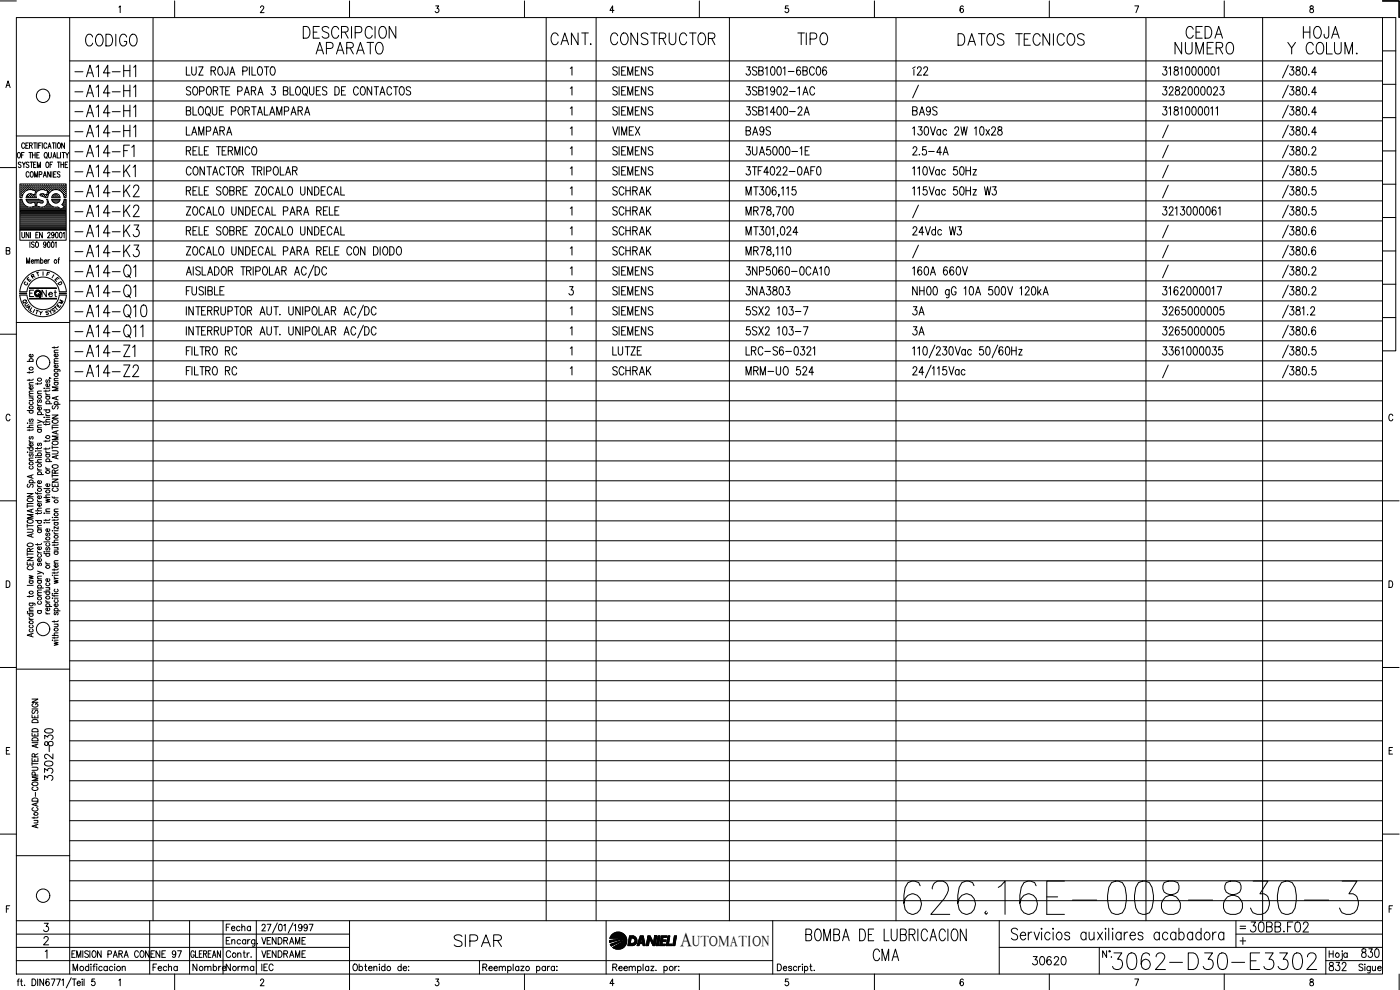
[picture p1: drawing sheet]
<svg xmlns="http://www.w3.org/2000/svg" width="420mm" height="297mm" viewBox="0 0 420 297" stroke-linecap="round" stroke-linejoin="round" font-family="sans-serif">
<defs><g id="words">
<text font-size="15" x="269.9" y="275.5">626.16E-008-830-3</text>
<text font-size="8.8" x="332.7" y="292.1">3062-D30-E3302</text>
<g font-size="7.5">
<text x="21.2" y="84.7">-A14-Q1</text>
<text x="21.2" y="90.7">-A14-Q1</text>
<text x="21.2" y="96.7">-A14-Q10</text>
<text x="21.2" y="102.7">-A14-Q11</text>
</g>
<g font-size="7.1">
<text x="24.3" y="15.2">CODIGO</text>
<text x="90" y="12.7">DESCRIPCION</text>
<text x="286.5" y="14.8">DATOS TECNICOS</text>
<text x="354.9" y="12.7">CEDA</text>
<text x="389.8" y="12.7">HOJA</text>
<text x="21.2" y="24.3">-A14-H1</text>
<text x="21.2" y="30.3">-A14-H1</text>
<text x="21.2" y="36.3">-A14-H1</text>
<text x="21.2" y="42.3">-A14-H1</text>
<text x="21.2" y="48.3">-A14-F1</text>
<text x="21.2" y="54.3">-A14-K1</text>
<text x="21.2" y="60.3">-A14-K2</text>
<text x="21.2" y="66.3">-A14-K2</text>
<text x="21.2" y="72.3">-A14-K3</text>
<text x="21.2" y="78.3">-A14-K3</text>
<text x="21.2" y="108.3">-A14-Z1</text>
<text x="21.2" y="114.3">-A14-Z2</text>
<text x="135.1" y="285.4">SIPAR</text>
<text x="260.7" y="289.6">CMA</text>
</g>
<g font-size="6.6">
<text x="93.5" y="17.3">APARATO</text>
<text x="164" y="14.5">CANT.</text>
<text x="182" y="14.5">CONSTRUCTOR</text>
<text x="238.1" y="14.5">TIPO</text>
<text x="351.4" y="17.3">NUMERO</text>
<text x="385.2" y="17.3">Y COLUM.</text>
</g>
<g font-size="6.2">
<text x="16.9" y="235.3" transform="rotate(-90 16.9 235.3)">3302-</text>
<text x="373.9" y="280.8">30BB.F02</text>
<text x="407.5" y="288.6">830</text>
</g>
<text font-size="5.9" x="204.1" y="283.7">A</text>
<g font-size="5.7">
<text x="272.7" y="23.6">í22</text>
<text x="222.6" y="29.6">3SB1902-1AC</text>
<text x="222.6" y="35.6">3SB1400-2A</text>
<text x="272.7" y="35.6">BA9S</text>
<text x="54.7" y="41.6">LAMPARA</text>
<text x="222.6" y="41.6">BA9S</text>
<text x="222.6" y="47.6">3UA5000-1E</text>
<text x="272.7" y="47.6">2.5-4A</text>
<text x="182.7" y="59.6">SCHRAK</text>
<text x="182.7" y="65.6">SCHRAK</text>
<text x="182.7" y="71.6">SCHRAK</text>
<text x="272.7" y="71.6">24Vdc W3</text>
<text x="182.7" y="77.6">SCHRAK</text>
<text x="222.6" y="83.6">3NP5060-0CA10</text>
<text x="272.7" y="83.6">160A 660V</text>
<text x="222.6" y="89.6">3NA3803</text>
<text x="222.6" y="95.6">5SX2 103-7</text>
<text x="272.7" y="95.6">3A</text>
<text x="222.6" y="101.6">5SX2 103-7</text>
<text x="272.7" y="101.6">3A</text>
<text x="182.7" y="107.6">LUTZE</text>
<text x="222.6" y="107.6">LRC-S6-0321</text>
<text x="182.7" y="113.6">SCHRAK</text>
<text x="222.6" y="113.6">MRM-UO 524</text>
<text x="16.9" y="225.1" transform="rotate(-90 16.9 225.1)">830</text>
<text x="308.7" y="290.7">30620</text>
<text x="397.6" y="292.5">832</text>
</g>
<g font-size="5.3">
<text x="11.3" y="90.3">Net</text>
<text x="66.7" y="280.5">Fecha</text>
<text x="56.8" y="292.5">Nombre</text>
<text x="66.7" y="292.5">Norma</text>
</g>
<text font-size="4.9" x="77.3" y="284.3">VENDRAME</text>
<g font-size="4.4">
<text x="6.7" y="85.7">E</text>
<text x="15.2" y="85.7">E</text>
<text x="207.7" y="283.7">UTOMATION</text>
</g>
<g font-size="4">
<text x="8.1" y="84.7">R</text>
<text x="10.6" y="95.6">Y</text>
<text x="12.3" y="95.6">S</text>
</g>
<g font-size="3.5">
<text x="5.6" y="92.1">Q</text>
<text x="370.8" y="279.8">=</text>
</g>
</g></defs>
<!-- layer: DCA_A3E2|CART -->
<g fill="none" stroke="#000" stroke-width=".3">
<path d="M0 .3h4.9M4.9 5.3h410v287h-410zM20.9 5.3v287M35.7 2.1l.4-.3v2M52.4 .3v5M78.2 2.3l.3-.5h.3l.4 .3-.3 .7-.8 1h1.1M104.9 .3v5M130.8 1.8h.9l-.6 .7a.62 .62 0 0 1 .6 1 .62 .62 0 0 1-1.1-.1M157.4 .3v5M184.3 3.1h-1.3l.9-1.3v2M209.9 .3v5M236.6 1.8h-.8l-.1 .9a.62 .62 0 0 1 .9 0 .62 .62 0 0 1-.1 .9 .62 .62 0 0 1-.9-.2"/>
<path d="M262.4 .3v5M289.1 2.1l-.3-.3a1.12 1.12 0 0 0-.7 1 1.12 1.12 0 0 0 .6 1 .59 .59 0 0 0 .5-.9 .59 .59 0 0 0-1-.1l-.1 .3M314.9 .3v5M340.6 1.8h1.1l-.8 2M367.4 .3v5M393.2 1.9v.5a.75 .75 0 0 1 .9 .5 .75 .75 0 0 1-.3 .9 .66 .66 0 0 1-.7-.7 .66 .66 0 0 1 .8-.6l.2-.2-.1-.4zM414.9 .3h5v5M414.9 5.3h4v100h-4M414.9 15.3h4M1.8 26.3l.6-2 .6 2M2 25.6h.8M414.9 35.3h4"/>
<path d="M414.9 25.3h4M0 50.3h4.9M4.9 40.8h16M5.4 45.8l.1-.1a.86 .86 0 0 1 .7 .9 .86 .86 0 0 1-.7 .8 1.2 1.2 0 0 1-.1-1.6zM6.1 57.1h.1M6.1 56.5h.1M6.1 55.8h.1M6.1 57.7h.1M6.1 58.4h.1M6.1 59h.1M6.1 60h.4M6.3 57.4h.1"/>
<path d="M6.3 56.8h.1M6.3 56.2h.1M6.3 55.5h.1M6.3 58.1h.1M6.3 58.7h.1M6.3 48.8a.42 .42 0 0 0-.6-.2 .42 .42 0 0 0-.1 .7l.5 .2a.43 .43 0 0 1 .1 .7 .43 .43 0 0 1-.7-.2M6.3 55.4v.2M6.3 56.1v.1M6.3 56.7v.2M6.3 57.3v.2M6.3 58v.2M6.3 58.6v.2"/>
<path d="M6.5 46.5h.4M6.6 59.3h-.6v-4.1h13.9v4.1h-.6M6.6 59.8h-.6v9.3h13.9v-9.3h-.6M6.6 57.1h.1M6.6 56.5h.1M6.6 55.8h.1M6.6 57.7h.1M6.6 58.4h.1M6.6 59.8l.2 .7M6.6 55.7v.2M6.6 56.4v.1M6.6 57v.2"/>
<path d="M6.6 57.6v.2M6.6 58.3v.1M6.7 48.6l.5 .8 .4-.8M6.8 58.5l-.2 .8M6.9 57.4h.2M6.9 56.8h.2M6.9 56.2h.2M6.9 55.5h.2M7 55.4v.2M7 56.1v.1M7 56.7v.2M7 57.3v.2"/>
<path d="M7.2 49.4v.9M7.2 57.1h.2M7.2 56.5h.2M7.2 55.8h.2M7.2 45.7h-.7v1.7M7.3 55.7v.2M7.3 56.4v.1M7.3 57v.2M7.3 57.7l-.5 .8M7.4 43.3a.46 .46 0 0 0-.6-.4 .46 .46 0 0 0-.3 .6v.4a.46 .46 0 0 0 .3 .6 .46 .46 0 0 0 .6-.4M7.5 56.8h.2M7.5 56.2h.2"/>
<path d="M7.5 55.5h.2M7.6 55.4v.2M7.6 56.1v.1M7.6 56.7v.2M7.7 43.6h.5M7.8 59.3h3.2M7.8 59.8h3.7M7.8 57.1h.1M7.8 56.5h.2M7.8 55.8h.2M7.9 59.8l.3 .7M7.9 55.7v.2"/>
<path d="M7.9 56.4v.1M7.9 57v.1M8 60h3.6M8 59h.1M8.2 56.8h.1M8.2 56.2h.1M8.2 55.5h.1M8.2 58.7h.1M8.2 58.5l-.3 .8M8.3 55.4v.2M8.3 56.1v.1M8.3 56.7v.2"/>
<path d="M8.3 58.6v.2M8.5 56.5h.1M8.5 55.8h.1M8.5 59h.1M8.5 42.9h-.8v1.6h.8M8.6 55.7v.2M8.6 56.4v.1M8.6 58.9v.2M8.6 58.4h.1M8.7 48.8l-.3-.2-.6 .2 .2 .5 .6 .3 .1 .4-.3 .3-.6-.3M8.7 45.7h.8M8.7 51.9a.47 .47 0 0 0-.6-.4 .47 .47 0 0 0-.3 .6v.4a.46 .46 0 0 0 .4 .7 .46 .46 0 0 0 .5-.5"/>
<path d="M8.8 56.8h.2M8.8 56.2h.2M8.8 55.5h.2M8.8 58.7h.2M8.8 43.6l.8-.1v-.6h-.8v1.6M8.9 55.4v.2M8.9 56.1v.1M8.9 56.7v.1M8.9 58.6v.2M9 48.6h.9M9.1 45.7v1.7M9.1 56.5h.2"/>
<path d="M9.1 55.8h.2M9.1 58.4h.2M9.1 59h.2M9.2 55.7v.2M9.2 56.4v.1M9.2 58.3v.1M9.2 58.9v.2M9.3 51.6l.1-.1a.86 .86 0 0 1 .6 .8 .86 .86 0 0 1-.6 .9 1.2 1.2 0 0 1-.1-1.6zM9.3 43.6l.4 .9M9.4 58.2h-.6l-.6 .3M9.4 48.6v1.7M9.4 56.8h.2"/>
<path d="M9.4 56.2h.2M9.4 55.5h.2M9.4 58.7h.2M9.5 55.4v.2M9.5 56.1v.1M9.5 56.7v.1M9.5 58.6v.2M9.7 46.5h.8M9.7 45.7v1.7M9.7 56.5h.2M9.7 55.8h.2M9.7 59h.2"/>
<path d="M9.8 57l1 .3-.4 1.2-1-.3M9.8 57a2.42 2.42 0 0 0-2.5 .7M9.8 58.4h.1M9.8 55.7v.2M9.8 56.4v.1M9.8 58.9v.2M10.1 42.9h.8M10.1 49.4h.4M10.1 56.8h.1M10.1 56.2h.1M10.1 55.5h.1M10.1 58.7h.1"/>
<path d="M10.2 55.4v.2M10.2 56.1v.1M10.2 56.7v.2M10.2 58.6v.2M10.4 53.2v-1.7l.4 1.7 .5-1.7v1.7M10.4 56.5h.1M10.4 55.8h.1M10.4 59h.1M10.4 57.1h.1M10.5 55.7v.2M10.5 56.4v.1M10.5 57v.1"/>
<path d="M10.5 58.9v.2M10.5 42.9v1.6M10.5 58.4h.1M10.5 45.7v1.7M10.7 56.8h.2M10.7 56.2h.2M10.7 55.5h.2M10.8 55.4v.2M10.8 56.1v.1M10.8 56.7v.2M10.8 48.6h-.7v1.7h.7M10.8 57.4h.1"/>
<path d="M11 57.1h.2M11 56.5h.2M11 55.8h.2M11 46.5h.5M11.1 55.7v.2M11.1 56.4v.1M11.1 57v.2M11.1 42.9v1.6M11.2 50.3v-1.7l.5 1.7 .4-1.7v1.7M11.3 56.8h.2M11.3 56.2h.2M11.3 55.5h.2"/>
<path d="M11.4 55.4v.2M11.4 56.1v.1M11.4 56.7v.2M11.5 59.8l.3 .1M11.6 43.6h.5M11.6 56.5h.2M11.6 55.8h.2M11.7 55.7v.2M11.7 56.4v.1M11.8 52.4l.7-.1v-.7l-.7-.1v1.7M11.8 59.9l.9 .3M11.8 45.7h-.8v1.7h.8"/>
<path d="M12 56.8h.1M12 56.2h.1M12 55.5h.1M12.1 55.4v.2M12.1 56.1v.1M12.1 56.7v.2M12.1 58.7l2.2 .6M12.3 56.5h.1M12.3 55.8h.1M12.3 58.4h.1M12.4 55.7v.2M12.4 56.4v.1"/>
<path d="M12.4 58.3v.1M12.4 42.9h-.8v1.6M12.6 56.8h.2M12.6 56.2h.2M12.6 55.5h.2M12.6 58.7h.2M12.7 42.9v1.6M12.7 55.4v.2M12.7 56.1v.1M12.7 56.7v.1M12.7 58.6v.2M12.9 56.5h.2"/>
<path d="M12.9 55.8h.2M12.9 58.4h.2M13 53.2l.5-1.7 .4 1.7M13 55.7v.2M13 56.4v.1M13 58.3v.1M13 58.2l1 .3 .4-1.2-1-.3a1.77 1.77 0 0 0-2 .3 1.77 1.77 0 0 0-.4 1.9M13.1 58.2l-.5-.1a.37 .37 0 0 0-.5 .1 .37 .37 0 0 0 0 .5M13.2 52.6h.6M13.3 56.8h.1M13.3 56.2h.1M13.3 55.5h.1"/>
<path d="M13.3 58.7h.1M13.3 55.4v.2M13.3 56.1v.1M13.3 56.7v.2M13.3 58.6v.2M13.5 45.8l.1-.1a.86 .86 0 0 1 .6 .9 .86 .86 0 0 1-.6 .8 1.09 1.09 0 0 1-.1-1.6zM13.5 56.5h.2M13.5 55.8h.2M13.5 59h.2M13.6 55.7v.2M13.6 56.4v.1M13.6 58.9v.2"/>
<path d="M13.8 47.1l.3 .4M13.9 56.8h.2M13.9 56.2h.2M13.9 55.5h.2M13.9 58.7h.2M14 48.7l.1-.1a.86 .86 0 0 1 .6 .9 .86 .86 0 0 1-.6 .8 1.2 1.2 0 0 1-.1-1.6zM14 55.4v.2M14 56.1v.1M14 56.7v.2M14 58.6v.2M14.1 43.3a.46 .46 0 0 0-.6-.4 .46 .46 0 0 0-.3 .6v.4a.46 .46 0 0 0 .3 .6 .46 .46 0 0 0 .6-.4M14.2 57.1h.2"/>
<path d="M14.2 56.5h.2M14.2 55.8h.2M14.2 58.4h.2M14.2 59h.1M14.3 59.8h-.3a1.59 1.59 0 0 1-1.2 2.3M14.3 55.7v.2M14.3 56.4v.1M14.3 57v.2M14.3 58.3v.1M14.3 59.8a2.49 2.49 0 0 0 3.1 2.3l.8 .7 1.1-.7M14.4 57.7h.1M14.4 44.5l.5-1.6 .4 1.6"/>
<path d="M14.5 57.4h.2M14.5 56.8h.2M14.5 56.2h.2M14.5 55.5h.2M14.5 58.1h.1M14.6 45.7v1.4l.3 .3 .5-.5v-1.2M14.6 44h.6M14.6 55.4v.2M14.6 56.1v.1M14.6 56.7v.2M14.6 57.3v.2M14.6 58h.1"/>
<path d="M14.8 57.1h.2M14.8 56.5h.2M14.8 55.8h.2M14.9 55.7v.2M14.9 56.4v.1M14.9 57v.2M15 49.4h.5M15.1 51.5v1.7l-.8-1.7v1.7M15.2 56.8h.1M15.2 56.2h.1M15.2 55.5h.1M15.2 55.4v.2"/>
<path d="M15.2 56.1v.1M15.2 56.7v.2M15.5 57.1h.1M15.5 56.5h.1M15.5 55.8h.1M15.5 55.7v.2M15.5 56.4v.1M15.5 57v.1M15.6 51.5v1.7M15.7 60h2.2M15.7 42.9h.8M15.8 48.6h-.8v1.7"/>
<path d="M15.8 56.8h.2M15.8 56.2h.2M15.8 55.5h.2M15.9 47.4l.4-1.7 .5 1.7M15.9 55.4v.2M15.9 56.1v.1M15.9 56.7v.2M16 58.7l-.1 .1M16 46.8h.6M16.1 42.9v1.6M16.1 52.3h.5M16.1 56.5h.2"/>
<path d="M16.1 55.8h.2M16.1 59h.2M16.2 55.7v.2M16.2 56.4v.1M16.2 58.9v.2M16.3 58.4h-.1M16.4 56.8h.2M16.4 56.2h.2M16.4 55.5h.2M16.4 58.7h.2M16.5 55.4v.2M16.5 56.1v.1"/>
<path d="M16.5 56.7v.1M16.5 58.6v.2M16.7 56.5h.2M16.7 55.8h.2M16.7 58.4h.2M16.7 59h.2M16.8 42.9v1.6M16.8 55.7v.2M16.8 56.4v.1M16.8 58.3v.1M16.8 58.9v.2M16.8 51.5h-.7v1.7h.7"/>
<path d="M17.1 56.8h.1M17.1 56.2h.1M17.1 55.5h.1M17.1 58.7h.1M17.1 45.7v1.7h.8M17.1 55.4v.2M17.1 56.1v.1M17.1 56.7v.1M17.1 58.6v.2M17.2 48.6h.8M17.4 56.5h.1M17.4 55.8h.1"/>
<path d="M17.4 59h.1M17.4 42.9h.2a.86 .86 0 0 1 .6 .8 .86 .86 0 0 1-.6 .8 1.25 1.25 0 0 1-.2-1.6zM17.4 55.7v.2M17.4 56.4v.1M17.4 58.9v.2M17.6 48.6v1.7M17.7 56.8h.2M17.7 56.2h.2M17.7 55.5h.2M17.8 55.4v.2M17.8 56.1v.1M17.8 56.7v.2"/>
<path d="M17.9 59l.1 .3h-2.5a1.28 1.28 0 0 1 1.1-1.2 1.28 1.28 0 0 1 1.4 .9M18 51.7l-.3-.2-.5 .2v.4l.6 .3a.43 .43 0 0 1 .1 .7 .43 .43 0 0 1-.7-.2M18 57.1h.2M18 56.5h.2M18 55.8h.2M18.1 55.7v.2M18.1 56.4v.1M18.1 57v.2M18.2 45.7v1.7M18.3 49.4h.8M18.3 48.6v1.7M18.3 56.8h.2"/>
<path d="M18.3 56.2h.2M18.3 55.5h.2M18.4 57.3l.1 .1M18.4 55.4v.2M18.4 56.1v.1M18.4 56.7v.2M18.6 45.7h.9M18.6 57.1h.2M18.6 56.5h.2M18.6 55.8h.2M19.1 58.5a2.47 2.47 0 0 0-2.7-1.6 2.47 2.47 0 0 0-2.1 2.4M19.3 42.9v1.6l-.8-1.6v1.6"/>
<path d="M414.9 55.3h4M414.9 45.3h4M1.9 75.2l.9-.1 .1-.6-1-.2v2l1-.2v-.7l-.3-.2M6 69.1v3h13.9v-3M6.1 64.7h13.7M6.1 64.4h13.7M6.1 64.1h13.7M6.1 63.8h13.7M6.1 63.4h13.7M6.1 63.1h13.7M6.1 62.8h12M6.1 62.5h11.7"/>
<path d="M6.1 62.2h2.2M6.1 61.9h1.6M6.1 61.5h1.2M6.1 61.2h.9M6.1 60.9h.7M6.1 60.6h.5M6.1 60.3h.5M6.1 65.1h13.7M6.1 65.3h13.7M6.1 65.7h13.7M6.1 66h13.7M6.1 66.3h13.7"/>
<path d="M6.1 66.6h13.7M6.1 67h13.7M6.1 67.3h13.7M6.1 67.6h13.7M6.1 67.9h13.7M6.1 68.2h13.7M6.1 68.5h13.7M6.1 68.9h13.7M6.6 69.7v1.4l.3 .3 .4-.3 .1-1.4M6.8 60.5l.5 .9M7.3 61.4a2.42 2.42 0 0 0 2.5 .7M8 79v-1.6l.4 1.6 .5-1.6v1.6"/>
<path d="M8.1 60.3h4.5M8.2 60.5l.6 .4h.6M8.4 60.6h1.6M8.7 69.7v1.7l-.9-1.7v1.7M9 72.6v1.6M9.1 69.7v1.7M9.4 60.9l1-.3 .3 1.2-.9 .3M9.4 78.4h.7l-.1-.3a.47 .47 0 0 0-.6 0 .47 .47 0 0 0 0 .7l.3 .2 .4-.2M9.8 62.2h2.1M10.2 72.8a.41 .41 0 0 0-.5-.2 .41 .41 0 0 0-.1 .6l.4 .2a.43 .43 0 0 1 .1 .7 .43 .43 0 0 1-.7-.1M10.5 78.3l.3-.4 .2 .1 .1 1M10.5 77.9v1.1"/>
<path d="M10.5 60.6h.6M10.5 60.9h.6M10.6 61.2h.4M10.7 61.9h.3M10.7 61.5h.2M10.8 70.5h.4M10.8 72.7l.2-.1a.86 .86 0 0 1 .6 .8 .86 .86 0 0 1-.6 .8 1.2 1.2 0 0 1-.2-1.5zM11.1 78.3l.3-.4 .3 .1v1M11.5 69.7h-.7v1.7h.7M11.6 60.6h1.3M12.2 60.9l-.9-.3-.3 1.2 1.8 .4M12.2 78.2a.47 .47 0 0 1 .7-.1 .47 .47 0 0 1 0 .7l-.3 .2-.4-.2"/>
<path d="M12.2 77.4v1.6M12.7 69.7v1.7l-.8-1.7v1.7M12.7 60.2a.43 .43 0 0 1 .2 .6 .43 .43 0 0 1-.7 .1M13.2 62.2h2.8M13.3 78.4h.8l-.1-.3a.47 .47 0 0 0-.7 0 .47 .47 0 0 0 .1 .7l.2 .2 .5-.2M13.8 61.9h1.6M13.8 73.1a.4 .4 0 0 1-.4 .5 .4 .4 0 0 1-.4-.5l.4-.5a.95 .95 0 0 1-.1 1.6l-.2-.2M14 61.5h1M14.2 61.2h.5M14.3 70.1l.3-.4 .4 .3-.7 1.4h.8M14.3 60.9h.2M14.3 60.6h.1"/>
<path d="M14.4 72.7l.2-.1a.96 .96 0 0 1 0 1.6l-.4-.7zM14.4 77.9v1.1M14.9 77.9l-.5 .5M15.6 72.7l.1-.1a.96 .96 0 0 1 0 1.6l-.3-.7zM15.8 60.3h1.9M16 60.6h1.5M16.2 70.3a.4 .4 0 0 1-.4 .4 .4 .4 0 0 1-.3-.5l.3-.5a.95 .95 0 0 1-.1 1.7l-.2-.3M16.6 72.9l.2-.3v1.6M16.8 69.8l.2-.1a.96 .96 0 0 1 0 1.7l-.4-.8zM17.4 77.9h.4M17.9 77.4l-.3 .1v1.5M18 60.1a1.28 1.28 0 0 1-1.4 .8 1.28 1.28 0 0 1-1.1-1.1h2.5l-.1 .3"/>
<path d="M18 69.8l.2-.1a.96 .96 0 0 1 0 1.7l-.4-.8zM18.3 62.8h1.5M19.1 60.5l-.5 .9 .7 .7M414.9 75.3h4M414.9 65.3h4M4.9 96.8h16M5.9 88h2.1v.1h-2.1zM5.9 87.5h2.1M5.9 87.5a7 7 0 0 1 7-6.5 7 7 0 0 1 7 6.5M8.1 87.5a4.9 4.9 0 0 1 4.8-4.4 4.9 4.9 0 0 1 4.9 4.4M8.1 88.5a4.9 4.9 0 0 0 4.8 4.4 4.9 4.9 0 0 0 4.9-4.4h2.1a7 7 0 0 1-7 6.5 7 7 0 0 1-7-6.5M8.8 86.4h8.2v.2h-8.2"/>
<path d="M8.8 89.5h8.2v.2h-8.2zM8.9 88h.8M8.9 86.5h8M8.9 89.6h8M9.5 92.3l-.6 .9 .5 .3M10.1 87.1h-1.2v1.9h1.2M12.9 81.6v1M16.5 92.1l.7 .8M17.4 91.1l-.4 .5 .8 .7 .4-.6M17.8 87.5h2.1M17.8 88h2.1v.1h-2.1zM414.9 95.3h4"/>
<path d="M414.9 85.3h4M0 100.3h4.9M8.2 108.4h1.7M8.8 111.5v.5M8.8 113.8v.4M8.8 119.4h1.1M8.8 118.9h1.1M8.8 115.6h1.1M9 108.4l-.2-.1a.52 .52 0 0 1 .6-.7 .52 .52 0 0 1 .3 .8M9.6 119.4l.3 .3v.4l-1.1 .1M9.7 116l.2 .1a.51 .51 0 0 1-.5 .7 .51 .51 0 0 1-.5-.7l.4-.1v.8M9.7 106.3l.2 .2a.52 .52 0 0 1-.6 .6 .52 .52 0 0 1-.4-.7l.4-.1v.8"/>
<path d="M9.9 118.1l-1.1 .1v.3l.3 .4M9.9 117.3l-1.1 .1v.4l.3 .3M9.9 114.8l-1.1 .1v.3l.3 .4M9.9 113.7l-.3 .4h-1.4M9.9 111.4v.3l-1.7 .1M11.3 114.9v.5M11.3 118.1h1.1M11.5 120l-.2 .3v.4h.4l.2-.7h.3l.2 .3-.2 .5M12.4 117.3l-1.1 .1v.4l.3 .3M12.4 114.8l-.3 .4h-1.4M13.3 116.4v.2zM13.8 117.9v.4l.5 .2"/>
<path d="M13.8 117v.5M13.8 118.9h1.1M13.8 118.5h1.1M13.8 116.5h1.1M14 118.9a.49 .49 0 0 0 0 .7 .49 .49 0 0 0 .7 0 .49 .49 0 0 0 0-.7M14 113.9l-.2 .3 .2 .6 .4-.8h.5v.5l-.2 .3M14.7 115.2l.2 .1a.53 .53 0 0 1-.6 .7 .53 .53 0 0 1-.4-.8h.4v.8M14.9 113.4l.4 .1M14.9 117l-.3 .3h-1.4M16.3 110.8l1.6 .1v.5M16.3 104v.5M16.3 114.8h1.1"/>
<path d="M16.3 114.2h1.1M16.3 112.1h1.1M16.3 109.1h1.1M16.3 105.8h1.1M16.5 114.8l-.2 .1a.53 .53 0 0 0 .5 .7 .53 .53 0 0 0 .6-.7l-.2-.1M16.5 112.1l-.2 .2a.52 .52 0 0 0 .6 .7 .52 .52 0 0 0 .3-.9M16.5 110.8l-.2 .2a.51 .51 0 0 0 .6 .7 .51 .51 0 0 0 .3-.9M16.8 119.1v.7M17.2 109.5l.2 .2a.52 .52 0 0 1-.6 .7 .52 .52 0 0 1-.4-.8l.4-.1v.8M17.2 106.2a.49 .49 0 0 1 0 .7 .49 .49 0 0 1-.7 0 .49 .49 0 0 1-.1-.6l.4-.1v.8M17.4 118.9l-1.7 .6 1.7 .5M17.4 116.1h-1.7l1.7 .6-1.7 .5h1.7"/>
<path d="M17.4 113.5l-1.1 .1v.3l.3 .3M17.4 108.4h-1.1v.4l.3 .3M17.4 107.6l-1.1 .1v.3l.3 .4M17.4 105.1h-1.1v.4l.3 .3M17.4 104v.3h-1.7M3 124.7a.61 .61 0 0 0-.7-.4 .61 .61 0 0 0-.5 .7v.5a.61 .61 0 0 0 .5 .8 .61 .61 0 0 0 .7-.5M8.2 135.7h.1zM8.2 126.9h.1zM8.2 128.3h1.7M8.2 134.4h1.7M8.2 123.2h1.7M8.8 132.1v.3l.5 .3"/>
<path d="M8.8 128.8v.5M8.8 138.2h1.1M8.8 135.7h1.1M8.8 132.7h1.1M8.8 126.9h1.1M9 139.9l-.2 .1a.52 .52 0 0 0 .6 .8 .52 .52 0 0 0 .3-.9M9 136.1l-.2 .3v.4h.4l.2-.6 .3-.1 .2 .3-.2 .5M9 134.4l-.2 .1a.53 .53 0 0 0 .6 .7 .53 .53 0 0 0 .5-.7l-.2-.1M9 131l-.2 .3v.4h.4l.2-.7h.3l.2 .3-.2 .4M9 125.7l-.2 .3v.4h.4l.2-.6 .3-.1 .2 .3-.2 .5M9 123.2l-.2 .1a.53 .53 0 0 0 .6 .7 .53 .53 0 0 0 .5-.7l-.2-.1M9 120.6l-.2 .1a.51 .51 0 0 0 .6 .7 .51 .51 0 0 0 .3-.8"/>
<path d="M9.7 133l.2 .2a.52 .52 0 0 1-.5 .7 .52 .52 0 0 1-.5-.8l.4-.1v.9M9.9 137.4l-1.1 .1v.4l.3 .3M9.9 128.7v.3l-1.7 .1M9.9 127.6h-1.1v.4l.3 .3M10.7 137.2h.1zM10.7 135.3h.1zM10.7 138.7h1.7M10.7 136.7h1.7M11.3 126l1.1 .5-1.1 .4M11.3 121.1v.4l.5 .2M11.3 134.3v.5M11.3 137.2h1.1"/>
<path d="M11.3 135.3h1.1M11.3 128.8h1.1M11.3 128.3h1.1M11.3 124.4h1.7M11.3 121.7h1.1M11.5 136.7a.49 .49 0 0 1 0-.7 .49 .49 0 0 1 .7 0 .49 .49 0 0 1 0 .7M11.5 133l-.2 .3 .2 .5 .4-.8h.5v.5l-.2 .3M11.5 128.8a.51 .51 0 0 0 0 .8 .51 .51 0 0 0 .7 0 .51 .51 0 0 0 0-.8M11.5 124.4a.49 .49 0 0 1 0-.7 .49 .49 0 0 1 .7 0 .49 .49 0 0 1 0 .7M12.2 122.2a.5 .5 0 0 1 .1 .7 .5 .5 0 0 1-.8 0 .5 .5 0 0 1 .1-.7h.2v.8M12.4 137.9l-1.1 .1v.3l.3 .4M12.4 134.2l-.3 .4h-1.4"/>
<path d="M12.4 127.5l-1.1 .1v.4l.3 .3M12.4 126.5l.6 .2v.3M13.2 126.6h1.7M13.2 123h1.7M13.3 125.1v.2zM13.8 135.2v.4l.5 .2M13.8 124.1v.4l.5 .2M13.8 127.1v.5M13.8 132.1v.5M13.8 134.4v.5M13.8 138.5h1.7M13.8 136.3h1.1"/>
<path d="M13.8 135.8h1.1M13.8 125.2h1.1M13.8 124.7h1.1M13.8 121.1h1.7M14 138.5l-.2-.2a.51 .51 0 0 1 .6-.6 .51 .51 0 0 1 .3 .8M14 136.3a.49 .49 0 0 0 0 .7 .49 .49 0 0 0 .7 0 .49 .49 0 0 0 0-.7M14 123l-.2 .1a.52 .52 0 0 0 .6 .7 .52 .52 0 0 0 .3-.8M14 121.1a.49 .49 0 0 1 0-.7 .49 .49 0 0 1 .7 0 .49 .49 0 0 1 0 .7M14.9 134.4l-.3 .3h-1.4M14.9 132v.3l-1.7 .1M14.9 127v.3l-1.7 .1M14.9 125.8l-1.1 .1v.4l.3 .3"/>
<path d="M15.7 135.2h1.2l.5 .5v.3l-.5 .2h-1.2M15.7 124.5h1.7l-1.7 1h1.7M15.7 127.8v1M15.7 133.7v1M15.7 134.2h1.7M15.7 128.3h1.7M15.7 127.6h1.7M15.7 139.7a.88 .88 0 0 1 1.1-.4 .88 .88 0 0 1 .6 .9 .88 .88 0 0 1-1.1 .4 .88 .88 0 0 1-.6-.9zM15.7 132.6a.89 .89 0 0 1 1.1-.3 .89 .89 0 0 1 .6 .9 .88 .88 0 0 1-1.1 .3 .88 .88 0 0 1-.6-.9zM15.7 126.2a.88 .88 0 0 1 1.1-.4 .88 .88 0 0 1 .6 .9 .88 .88 0 0 1-1.1 .4 .88 .88 0 0 1-.6-.9zM15.9 121.7l-.2 .4 .2 .6 .4-.2 .3-.5a.48 .48 0 0 1 .7-.2 .48 .48 0 0 1 .1 .7l-.2 .2M16.3 121.3h1.7"/>
<path d="M16.5 121.3a.55 .55 0 0 1 .3-.9 .55 .55 0 0 1 .6 .7l-.2 .2M16.8 129.4v.7M16.8 136.8v.7M17.4 136.6l-1.7 .5 1.7 .6M17.4 130.8h-1.7l1.7 .6-1.7 .5h1.7M17.4 129.2l-1.7 .5 1.7 .6M418 124.7a.61 .61 0 0 0-.7-.4 .61 .61 0 0 0-.5 .7v.5a.61 .61 0 0 0 .5 .8 .61 .61 0 0 0 .7-.5M0 150.3h4.9M8.2 158.8h1.5l.2 .4-.2 .5h-1.5M8.2 148.1h1.7l-1.7 .9h1.7M8.2 151.4v.9M8.2 157.3v.9"/>
<path d="M8.2 157.7h1.7M8.2 151.8h1.7M8.2 151.1h1.7M8.3 156.2a.88 .88 0 0 1 1-.4 .88 .88 0 0 1 .6 .9 .88 .88 0 0 1-1.1 .4 .88 .88 0 0 1-.5-.9zM8.3 149.7a.88 .88 0 0 1 1-.3 .88 .88 0 0 1 .6 .9 .88 .88 0 0 1-1.1 .3 .88 .88 0 0 1-.5-.9zM8.4 145.3l-.2 .3 .2 .6h.4l.3-.7a.48 .48 0 0 1 .7-.2 .48 .48 0 0 1 .1 .8l-.2 .1M8.8 144.9h1.7M9 144.9l-.2-.2a.52 .52 0 0 1 .6-.7 .52 .52 0 0 1 .3 .9M9.4 142.6v.7M9.4 152.9v.7M9.9 154.4h-1.7l1.7 .5-1.7 .6h1.7M9.9 152.7l-1.7 .6 1.7 .5"/>
<path d="M9.9 142.4l-1.7 .6 1.7 .5M10.7 147.7l.3 .4h1.4M10.7 156.2h1.7M10.7 153.3h1.7M11.3 150v.4l.5 .2M11.3 145.5v.3l.5 .2M11.3 140.4v.4l.5 .2M11.3 147.8v.5M11.3 153.8v.5M11.3 158.9h1.1M11.3 158.4h1.1M11.3 150.6h1.1"/>
<path d="M11.3 146h1.1M11.3 142.4h1.7M11.3 141h1.1M11.5 158.9a.51 .51 0 0 0 0 .8 .51 .51 0 0 0 .7 0 .51 .51 0 0 0 0-.8M11.5 156.2a.49 .49 0 0 0 0 .7 .49 .49 0 0 0 .7 0 .49 .49 0 0 0 0-.7M11.5 142.4l-.2-.1a.52 .52 0 0 1 .6-.8 .52 .52 0 0 1 .3 .9M12.2 151l.2 .2a.53 .53 0 0 1-.6 .7 .53 .53 0 0 1-.4-.8l.4-.1v.9M12.2 148.7a.5 .5 0 0 1 .1 .8 .5 .5 0 0 1-.8 0 .5 .5 0 0 1 .1-.8h.2v.9M12.2 144.2a.51 .51 0 0 1 0 .7 .51 .51 0 0 1-.7 .1 .51 .51 0 0 1-.1-.7l.4-.1v.9M12.4 157.6l-1.1 .1v.4l.3 .3M12.4 153.7l-.3 .4h-1.4M12.4 152.5l-1.1 .1v.3l.3 .4"/>
<path d="M13.2 149.3h1.7M13.2 146.6h1.7M13.3 156.7v.2zM13.3 153.9v.1zM13.8 149.7l1.1 .2-1.1 .3 1.1 .3-1.1 .3M13.8 140.2v.3l.5 .2M13.8 156.8h1.1M13.8 155.9v.4M13.8 154h1.1M13.8 153.4h1.1M13.8 140.7h1.1M14 159.9l-.2 .3v.4h.4l.2-.6 .3-.1 .2 .3-.2 .5"/>
<path d="M14.7 158.7l.2 .1a.52 .52 0 0 1-.6 .7 .52 .52 0 0 1-.4-.8h.4v.8M14.7 145.1a.5 .5 0 0 1 0 .7 .5 .5 0 0 1-.7 .1 .5 .5 0 0 1-.1-.7l.4-.1v.9M14.9 155.8v.3h-1.7M14.9 152.7l-1.1 .1v.3l.3 .3M14.9 148.5h-1.1v.4l.3 .4M15.7 159.2h.1zM15.7 155.3h.1zM15.7 149l.3 .4h1.4M15.7 145.1v.9h1.7v-.9M15.7 143.7h1.7l-1.7 1h1.7M15.7 142.7h1.7M15.7 142.2v1"/>
<path d="M16.1 146.4a.53 .53 0 0 0-.4 .7 .53 .53 0 0 0 .6 .3h.5a.53 .53 0 0 0 .6-.3 .53 .53 0 0 0-.4-.7M16.3 159.7v.3l.5 .2M16.3 156.8h1.1M16.3 149.1v.4M16.3 155.8v.5M16.3 159.2h1.1M16.3 155.3h1.1M16.3 153.5h1.1M16.5 156.8l-.2 .1a.53 .53 0 0 0 .5 .7 .53 .53 0 0 0 .6-.7l-.2-.1M16.5 142l-.1-.9h-.7v.9h1.7M16.5 145.4v.6M17.4 158v.7l-1.1-.7v.7"/>
<path d="M17.4 155.7v.3l-1.7 .1M17.4 152.7l-1.1 .1v.3l.3 .4M17.4 141l-.9 .5M414.9 150.3h5M1.9 174.3a1 1 0 0 1 1.1 1 1 1 0 0 1-1.1 1zM8.2 168.6v.9h1.7v-.9M8.2 167.2h1.7l-1.7 1h1.7M8.2 175.6h1.7M8.2 166.2h1.7M8.2 165.8v.9M8.3 163.2a.88 .88 0 0 1 1-.3 .88 .88 0 0 1 .6 .9 .88 .88 0 0 1-1.1 .3 .88 .88 0 0 1-.5-.9zM8.6 170a.52 .52 0 0 0-.4 .6 .52 .52 0 0 0 .6 .4h.5a.52 .52 0 0 0 .6-.4 .52 .52 0 0 0-.4-.6"/>
<path d="M8.8 172.7l1.1 .3-1.1 .2 1.1 .3-1.1 .3M8.8 178.7v.5M8.8 174.3h1.1M9 174.3l-.2 .1a.53 .53 0 0 0 .6 .7 .53 .53 0 0 0 .5-.7l-.2-.1M9 165.5l-.1-.8-.6-.1-.1 .9h1.7M9 169v.5M9.4 160.3v.7M9.9 178.6v.3l-1.7 .1M9.9 160.1l-1.7 .6 1.7 .5M9.9 164.5l-.9 .5M11.3 171.4l1.1 .4-1.1 .4M11.3 165.3v.3l.5 .3"/>
<path d="M11.3 178.6h1.1M11.3 176.4h1.7M11.3 174.2h1.1M11.3 173.7h1.1M11.3 165.9h1.1M11.3 163.1v.5M11.5 176.4a.51 .51 0 0 1 0-.7 .51 .51 0 0 1 .7 0 .51 .51 0 0 1 0 .7M11.5 174.2a.49 .49 0 0 0 0 .7 .49 .49 0 0 0 .7 0 .49 .49 0 0 0 0-.7M11.5 168.9l-.2 .3v.5h.4l.2-.7 .3-.1 .2 .3-.2 .5M11.5 166.3a.51 .51 0 0 0 0 .8 .51 .51 0 0 0 .7 0 .51 .51 0 0 0 0-.8M12.2 167.6a.5 .5 0 0 1 .1 .8 .5 .5 0 0 1-.8 0 .5 .5 0 0 1 .1-.8h.2v.9M12.2 164.1l.2 .1a.53 .53 0 0 1-.6 .7 .53 .53 0 0 1-.4-.8h.4v.8"/>
<path d="M12.4 177.8l-1.1 .1v.4l.3 .3M12.4 177l-1.1 .1v.3l.3 .4M12.4 172.9h-1.1v.4l.3 .4M12.4 171.8l.6 .2v.3M12.4 163l-.3 .4h-1.4M13.2 177.6h1.7M13.2 166.1h1.7M13.2 162.6h1.7M13.3 165.5v.1zM13.8 168.6v.4l.5 .2M13.8 176.3h1.1M13.8 169.2h1.1"/>
<path d="M13.8 165.6h1.1M14 177.6l-.2 .1a.52 .52 0 0 0 .6 .7 .52 .52 0 0 0 .3-.8M14 174.9l-.2 .1a.52 .52 0 0 0 .6 .8 .52 .52 0 0 0 .3-.9M14 166.1l-.2 .2a.51 .51 0 0 0 .6 .7 .51 .51 0 0 0 .3-.9M14 164.3l-.2 .3v.4h.4l.2-.6 .3-.1 .2 .3-.2 .4M14 163l-.2 .1a.52 .52 0 0 0 .6 .8 .52 .52 0 0 0 .3-.9M14.6 176.3l.3 .3v.4l-1.1 .1M14.7 173.6l.2 .2a.53 .53 0 0 1-.6 .7 .53 .53 0 0 1-.4-.8l.4-.1v.9M15.7 178.4v.3l1.7 .1M15.7 178.1h.1zM15.7 172.6h.1zM15.7 162.8h1.7"/>
<path d="M15.7 179.5h.1M16.3 174l1.1 .3-1.1 .2 1.1 .3-1.1 .3M16.3 173v.3l.5 .3M16.3 165.6h1.1M16.3 163.3v.5M16.3 170.7v.5M16.3 171.6v.5M16.3 178.5v.5M16.3 179.5h1.1M16.3 178.1h1.1M16.3 173.6h1.1M16.3 172.6h1.1"/>
<path d="M16.3 169h1.1M16.3 164.3h1.1M16.3 160.2h1.1M16.5 179.9l-.2 .2a.53 .53 0 0 0 .5 .7 .53 .53 0 0 0 .6-.7l-.2-.2M16.5 176.8l-.2 .1a.51 .51 0 0 0 .6 .7 .51 .51 0 0 0 .3-.8M16.5 165.6a.55 .55 0 0 0 .3 .9 .55 .55 0 0 0 .6-.7l-.2-.2M17.1 164.3l.3 .4v.3h-1.1M17.2 169.4l.2 .1a.52 .52 0 0 1-.6 .7 .52 .52 0 0 1-.4-.8h.4v.8M17.4 171.6v.3h-1.7M17.4 170.6l-.3 .4h-1.4M17.4 168.2l-1.1 .1v.3l.3 .4M17.4 163.2l-.3 .4h-1.4"/>
<path d="M17.4 162l-1.1 .1v.4l.3 .3M416.9 174.3a1 1 0 0 1 1.1 1 1 1 0 0 1-1.1 1zM8.2 183.6h.1zM8.2 184.1h1.7M8.8 185.3v.4l.5 .1M8.8 181h1.6l.1 .6M8.8 185.8h1.1M8.8 183.6h1.1M8.8 183.1h1.1M9 188.8l-.2 .1a.53 .53 0 0 0 .6 .7 .53 .53 0 0 0 .5-.7l-.2-.1M9 187.6a.55 .55 0 0 0 .3 .9 .55 .55 0 0 0 .6-.7l-.2-.2M9 184.1a.55 .55 0 0 0 .3 .9 .55 .55 0 0 0 .6-.6l-.2-.3"/>
<path d="M9 181l-.2 .1a.51 .51 0 0 0 .6 .7 .51 .51 0 0 0 .3-.8M9.4 190.2v.7M9.9 190l-1.7 .6 1.7 .5M9.9 182.4h-1.1v.3l.3 .4M11.3 183.2h1.1M11.5 183.2a.51 .51 0 0 0 0 .7 .51 .51 0 0 0 .7 0 .51 .51 0 0 0 0-.7M11.5 180.5a.49 .49 0 0 0 0 .7 .49 .49 0 0 0 .7 0 .49 .49 0 0 0 0-.7M13.8 183.6v.4l.5 .2M13.8 180.1v.4l.5 .2M13.8 184.2h1.1M13.8 182h1.7M13.8 180.7h1.1"/>
<path d="M14 182l-.2-.2a.52 .52 0 0 1 .6-.7 .52 .52 0 0 1 .3 .9M14.7 182.4a.5 .5 0 0 1 0 .7 .5 .5 0 0 1-.7 .1 .5 .5 0 0 1-.1-.7l.4-.1v.8M15.7 190.7h1.7M15.7 192.1h.1M16.3 192.6l1.1 .2-1.1 .3 1.1 .3-1.1 .3M16.3 192.1h1.1M16.3 186.3v.4M16.3 191.1v.5M16.3 187.3h1.1M16.3 183.3h1.7M16.5 183.7l-.2 .3v.4h.4l.2-.6 .3-.1 .2 .3-.2 .5M16.5 183.3a.55 .55 0 0 1 .3-.9 .55 .55 0 0 1 .6 .6l-.2 .3"/>
<path d="M17.1 187.3l.3 .3v.3l-1.1 .1M17.2 181.2l.2 .1a.52 .52 0 0 1-.5 .7 .52 .52 0 0 1-.5-.7l.4-.1v.8M17.4 191v.3l-1.7 .1M17.4 189.9h-1.1v.4l.3 .4M17.4 186.2v.3h-1.7M0 200.3h4.9M4.9 200.8h16M414.9 200.3h5M1.9 225.2h.6M2.9 224.3h-1v2h1M416.9 225.2h.6M417.9 224.3h-1v2h1"/>
<path d="M0 250.3h4.9M4.9 256.7h16M414.9 250.3h5M1.9 272.7h.6M2.9 271.8h-1v2M4.9 276.3h410M44.9 276.3v16M56.9 276.3v16M66.9 276.3v16M76.9 276.3v16M104.9 276.3v20.7M181.9 276.3v16"/>
<path d="M184.5 279.9h2M184.9 279.7h1.2M231.9 276.3v16M299.9 276.3v16M370.9 276.3v8M416.9 272.7h.6M417.9 271.8h-1v2M4.9 280.3h100M4.9 284.3h100M4.9 288.2h227M5.2 294.4h.5M5.8 293.7l-.4 .4v1.6"/>
<path d="M6.1 294.4h.6M6.4 293.7v1.6l.4 .4M7.4 295.5l.1 .1M9.6 293.7a1.01 1.01 0 0 1 1.2 1 1.01 1.01 0 0 1-1.2 1zM11.3 293.7v2M13.1 293.7v2l-1.1-2v2M14.7 294l-.5-.3a1.17 1.17 0 0 0 .1 2 .59 .59 0 0 0 .5-.8 .59 .59 0 0 0-1-.1v.2M15.4 293.7h1.1l-.8 2M17 293.7h1.1l-.8 2M18.6 294.1l.4-.4v2M21.4 293.4l-1.5 3M21.7 293.7h1.1"/>
<path d="M22.3 293.7v2M23.2 295h.9l-.1-.4a.64 .64 0 0 0-1 .4 .64 .64 0 0 0 .8 .7l.3-.3M24.6 293.8h.2zM24.7 294.4v1.3M25.2 293.7v2M28.4 293.7h-.8l-.1 .9a.62 .62 0 0 1 .9 0 .62 .62 0 0 1-.1 .9 .62 .62 0 0 1-.9-.2M35.7 294.1l.4-.4v2.1M52.4 292.3v4.7M78.2 294.2l.3-.5h.3l.4 .4-.3 .7-.8 1h1.1M130.8 293.7h.9l-.6 .8a.62 .62 0 0 1 .6 .9 .62 .62 0 0 1-1.1 0M143.9 288.2v4.1M157.4 292.3v4.7"/>
<path d="M182.9 282.6h.8M182.9 282.4h1.3M182.9 282.3h1.8M182.9 282.2l3-.4 .2 .1-3.1 .9zM183 282.7h.2M183 282.2h2.3M183.1 281.4h4.9M183.1 283.4l3.3-1.2 .1 .2-3 1.5M183.1 281.2h4.8M183.2 283.3l.3 .5M183.2 281.1h4.6M183.2 283.4h1.2"/>
<path d="M183.2 283.5h1M183.3 281h4.4M183.3 283.7h.6M183.3 280.8h4.4M183.4 283.8h.2M183.4 280.7h4.2M183.5 283.2h1.2M183.6 280.5h3.9M183.7 280.4h3.6M183.8 280.3h3.4M183.9 283.1h1.1M183.9 284.3h3.2"/>
<path d="M184 282.1h1.7M184 280.1h3M184 284.2h3.2M184.1 284.5h2.8M184.2 283h1.1M184.2 280h2.6M184.2 284h3.2M184.3 295.1h-1.3l.9-1.4v2.1M184.4 284.6h2.2M184.5 283.9h3M184.6 282.9h1M184.7 284.7h1.6"/>
<path d="M184.7 283.8h2.9M185 282.7h.8M185 283.7h2.7M185 281.9h1.1M185.2 283.5h2.6M185.3 282.6h.8M185.4 283.4h2.4M185.7 283.2h2.2M185.7 282.4h.7M185.8 281.6h.8M185.9 283.1h2.1M186.1 282.3h.4"/>
<path d="M186.1 283h1.9M186.2 282l1.1-.2-.9 .3zM186.3 282.1h.4M186.4 282.9h1.6M186.4 281.9h.6M186.6 282.7h1.5M186.6 282.4l.2 .2-2.9 1.7M186.6 282.4l1.4-.8a2.6 2.6 0 0 1-1.1 2.8 2.6 2.6 0 0 1-3-.1M186.7 282.4h1.4M186.8 282.6h1.3M186.8 282.3h1.3M186.9 281.6h.3"/>
<path d="M186.9 281.8h.3M187.1 282.2h1M187.4 282.1h.7M187.6 281.8h.4M187.7 281.9h.4M188 281.4l-2 .3-.2-.2h-2.8h4.7M188 281.6h.1M188 281.4a2.6 2.6 0 0 0-2.5-1.8 2.6 2.6 0 0 0-2.5 1.9M188.5 283.5h2M188.5 283.7h1.7M188.5 283.2h2.3M188.5 283.4h2.2"/>
<path d="M188.6 283h.5M188.6 283.1h2.3M188.6 282.9h.6M188.6 282.7h.6M188.6 282.6h.6M188.7 282.4h.6M188.7 282.3h.6M188.7 282.2h.6M188.7 282.1h.6M188.8 281.9h.6M188.8 281.8h.6M188.8 281.6h.6"/>
<path d="M188.8 281.5h.6M188.8 281.4h2M188.8 281.2h2M188.9 281.1h1.7M188.9 281h1.5M188.9 280.8h1.2M189.9 281.5h-.5l-.3 1.5h.9a.78 .78 0 0 0 .6-.8 .78 .78 0 0 0-.6-.7h1M190 283.7a1.49 1.49 0 0 0 1.2-1.5 1.49 1.49 0 0 0-1.3-1.4h-1l-.5 2.9h1.5M190.1 283h.9M190.2 281.6h.8M190.3 282.9h.8M190.4 282.7h.7"/>
<path d="M190.4 281.8h.7M190.5 282.6h.6M190.5 281.9h.6M190.5 282.4h.6M190.5 282.1h.6M190.6 282.3h.5M190.6 282.2h.5M191.2 283.7h.6M191.3 283.5h.6M191.3 283.4h.6M191.3 283.2h.6M191.4 283.1h2.1"/>
<path d="M191.4 283h2.1M191.5 282.9h2M191.5 282.7h1.9M191.6 282.6h.6M191.6 282.4h.6M191.6 282.3h.7M191.7 282.2h.6M191.7 282.1h.7M191.8 281.9h.6M191.8 281.8h.6M191.9 281.6h.6M191.9 281.5h1.3"/>
<path d="M192 281.4h1.2M192 281.2h1.1M192.1 281.1h1M192.1 281h1M192.2 280.8h.8l.6 2.9h-.6l-.1-.6h-.9l-.2 .6h-.6zM192.2 280.8h.8M192.5 281.5l.3 1.1h-.6zM192.6 281.6h.6M192.6 281.8h.7M192.7 282.1h.6M192.7 281.9h.6M192.7 282.2h.6"/>
<path d="M192.7 282.4h.7M192.7 282.3h.6M192.8 282.6h.6M192.9 283.2h.6M193 283.4h.6M193 283.5h.6M193 283.7h.6M194 283.5h.6M194 283.7h.6M194.1 283.2h.6M194.1 283.4h.5M194.1 283h.6"/>
<path d="M194.1 283.1h.6M194.1 282.9h.7M194.1 282.7h.7M194.2 282.6h.6M194.2 282.4h.6M194.2 282.3h.7M194.3 282.2h.6M194.3 282.1h.6M194.3 281.9h.6M194.3 281.8h.6M194.4 281.6h1.1M194.4 281.5h1.1"/>
<path d="M194.4 281.4h1M194.4 281.2h.9M194.4 281.1h.8M194.4 281h.8M194.5 280.8l-.5 2.9M194.5 280.8h.6M195 281.8h.6M195.1 281.9h.5M195.2 282.1h.5M195.2 282.2h.5M195.3 282.3h.5M195.4 282.4h.5"/>
<path d="M195.4 282.6h.6M195.5 282.7h.5M195.5 282.9h1.2M195.6 283h1.1M195.7 283.1h1M195.7 283.2h1M195.8 283.4h.8M195.9 283.5h.7M195.9 283.7h.7M196.1 282.7h.7M196.2 282.6h.6M196.2 282.4h.6"/>
<path d="M196.2 282.3h.6M196.2 282.2h.6M196.3 282.1h.6M196.3 281.9h.6M196.3 281.8h.6M196.3 281.6h.6M196.3 281.5h.7M196.4 281.4h.6M196.4 281.2h.6M196.4 281.1h.6M196.4 281h.7M196.5 280.8l-.4 2.1-1-2.1h-.6l-.5 2.9h.6l.3-2.1 1.1 2.1h.6l.5-2.9h-.6h.6"/>
<path d="M196.5 280.8h.6M197 283.7h.6M197 283.4h.7M197 283.5h.7M197.1 283.1h.6M197.1 283.2h.6M197.1 283h.6M197.1 282.9h.6M197.1 282.7h.7M197.2 282.6h.6M197.2 282.4h.6M197.2 282.3h.6"/>
<path d="M197.2 282.2h.7M197.3 282.1h.6M197.3 281.9h.6M197.3 281.8h.6M197.3 281.6h.7M197.4 281.5h.6M197.4 281.4h.6M197.4 281.2h.6M197.4 281.1h.6M197.4 281h.7M197.5 280.8h.6l-.5 2.9h-.6zM197.5 280.8h.6"/>
<path d="M198 283.7h1.6M198 283.4h1.6M198 283.5h1.6M198.1 283.1h.5M198.1 283.2h.5M198.1 283h.6M198.1 282.9h.6M198.2 282.7h.5M198.2 282.6h.6M198.2 282.4h1.6M198.2 282.3h1.7M198.2 282.2h1.7"/>
<path d="M198.3 282.1h1.6M198.3 281.9h.5M198.3 281.8h.6M198.3 281.6h.6M198.4 281.5h.5M198.4 281.4h.5M198.4 281.2h1.6M198.4 281.1h1.6M198.5 281h1.6M198.5 280.8h1.6M198.5 280.8h1.6l-.1 .4h-1l-.2 .8h1.1l-.1 .5h-1l-.2 .7h1.1l-.1 .5h-1.6zM200 283.7h1.6"/>
<path d="M200 283.4h1.6M200 283.5h1.6M200.1 283.1h.5M200.1 283.2h.5M200.1 283h.6M200.1 282.9h.6M200.2 282.7h.5M200.2 282.6h.5M200.2 282.4h.5M200.2 282.3h.6M200.2 282.2h.6M200.2 282.1h.6"/>
<path d="M200.3 281.9h.5M200.3 281.8h.6M200.3 281.6h.6M200.4 281.5h.5M200.4 281.4h.5M200.4 281.2h.6M200.4 281.1h.6M200.4 280.8h.6l-.4 2.4h1.1l-.1 .5h-1.6zM200.4 281h.6M200.4 280.8h.6M201.9 283.5h.7M201.9 283.7h.7"/>
<path d="M202 283.2h.6M202 283.4h.6M202 283.1h.6M202.1 283h.5M202.1 282.9h.6M202.1 282.7h.6M202.1 282.6h.6M202.1 282.4h.6M202.1 282.3h.7M202.2 282.2h.6M202.2 282.1h.6M202.2 281.9h.6"/>
<path d="M202.2 281.8h.7M202.3 281.6h.6M202.3 281.5h.6M202.3 281.4h.6M202.3 281.2h.6M202.4 281.1h.6M202.4 280.8h.6l-.5 2.9h-.6zM202.4 281h.6M202.4 280.8h.6M209.9 292.3v4.7M236.6 293.7h-.8l-.1 .9a.62 .62 0 0 1 .9 .1 .62 .62 0 0 1-.1 .9 .62 .62 0 0 1-.9-.2M262.4 292.3v4.7"/>
<path d="M289.1 294l-.3-.3a1.12 1.12 0 0 0-.7 1 1.12 1.12 0 0 0 .6 1.1 .59 .59 0 0 0 .5-.9 .59 .59 0 0 0-1-.1l-.1 .3M299.9 284.3h115M314.9 292.3v4.7M340.6 293.7h1.1l-.8 2.1M367.4 292.3v4.7M370.9 280.3h44M393.2 293.9v.5a.75 .75 0 0 1 .9 .4 .75 .75 0 0 1-.3 1 .66 .66 0 0 1-.7-.7 .66 .66 0 0 1 .8-.6l.2-.3-.1-.3zM397.9 288.2h17M419.9 292.3v4.7"/>
<circle cx="12.9" cy="28.8" r="2.01"/>
<circle cx="16.7" cy="78.4" r=".51"/>
<circle cx="9.3" cy="110.6" r=".55"/>
<circle cx="11.8" cy="119" r=".56"/>
<circle cx="11.8" cy="113.9" r=".56"/>
<circle cx="12.9" cy="108.8" r="2.01"/>
<circle cx="9.3" cy="122.2" r=".55"/>
<circle cx="9.3" cy="139.1" r=".55"/>
<circle cx="11.8" cy="139.6" r=".56"/>
<circle cx="14.3" cy="131.1" r=".55"/>
<circle cx="11.8" cy="147" r=".55"/>
<circle cx="14.3" cy="141.6" r=".55"/>
<circle cx="14.3" cy="147.5" r=".56"/>
<circle cx="16.8" cy="154.3" r=".55"/>
<circle cx="16.8" cy="150.4" r=".55"/>
<circle cx="9.3" cy="177.8" r=".55"/>
<circle cx="11.8" cy="179.5" r=".56"/>
<circle cx="14.3" cy="161.6" r=".55"/>
<circle cx="14.3" cy="170.1" r=".55"/>
<circle cx="14.3" cy="179.3" r=".56"/>
<circle cx="16.8" cy="161.1" r=".55"/>
<circle cx="9.3" cy="186.7" r=".55"/>
<circle cx="12.9" cy="188.7" r="2.01"/>
<circle cx="16.8" cy="188.9" r=".55"/>
<circle cx="12.9" cy="268.7" r="2.01"/>
</g>
<!-- layer: DCA_A3E2|CART-ES -->
<g fill="none" stroke="#000" stroke-width=".3">
<path d="M21.9 291.2v-2l.7 2 .7-2v2M26.6 290.2a.59 .59 0 0 0-.8 0 .59 .59 0 0 0 0 .8 .59 .59 0 0 0 .8 0M26.6 289.2v2M27.3 289.2v.3zM27.3 289.9v1.3M27.9 289.9h.6M28.6 289.2l-.4 .1v.3v1.6M29 289.2v.3zM29 289.9v1.3M30.6 290.2a.59 .59 0 0 0-.8 0 .59 .59 0 0 0 0 .8 .59 .59 0 0 0 .8 0M32.2 290.2a.6 .6 0 0 0-.9 0 .6 .6 0 0 0 0 .8 .6 .6 0 0 0 .9 0M32.2 289.9v1.3"/>
<path d="M33.8 290.2a.59 .59 0 0 0-.8 0 .59 .59 0 0 0 0 .8 .59 .59 0 0 0 .8 0M34.4 289.2v.3zM34.4 289.9v1.3M36.7 290.3l.4-.4 .4 .1 .1 1.2M36.7 289.9v1.3M45.9 290.2h.7M47 289.2h-1.1v2M47.5 290.5h1a.54 .54 0 0 0-.7-.6 .54 .54 0 0 0-.3 .8l.4 .5 .6-.2M50 290.2a.6 .6 0 0 0-.8 0 .6 .6 0 0 0 0 .8 .6 .6 0 0 0 .8 0M50.5 290.3l.5-.4 .4 .1 .1 1.2M50.5 289.2v2M53.2 290.2a.6 .6 0 0 0-.9 0 .6 .6 0 0 0 0 .8 .6 .6 0 0 0 .9 0"/>
<path d="M53.2 289.9v1.3M69 281.2h-1.1v2h1.1M69.2 285.7a.67 .67 0 0 0-.8-.4 .67 .67 0 0 0-.5 .7v.5a.67 .67 0 0 0 .5 .8 .67 .67 0 0 0 .8-.5M69.6 282.3l.4-.4 .4 .1 .1 1.2M69.6 281.9v1.3M71.3 286.3l.5-.4 .4 .1 .1 1.3M71.3 285.9v1.4M72.2 282.2a.59 .59 0 0 0-.9 0 .59 .59 0 0 0 0 .8 .59 .59 0 0 0 .9 0M73 285.9h.6M73.2 285.3v1.6l.1 .3 .4 .1M73.7 282.2a.59 .59 0 0 0-.8 0 .59 .59 0 0 0 0 .8 .59 .59 0 0 0 .8 0M73.7 281.9v1.3"/>
<path d="M74.2 285.9v1.4M74.3 281.9v1.3M74.8 285.9l-.4 .1-.2 .5M75 281.9l-.4 .1-.3 .5M76.5 282.2a.6 .6 0 0 0-.9 0 .6 .6 0 0 0 0 .8 .6 .6 0 0 0 .9 0M106.3 289.3a.99 .99 0 0 1 1.1 .8 .99 .99 0 0 1-.6 1.1 1.06 1.06 0 0 1-.9-.7 1.06 1.06 0 0 1 .4-1.2zM107.8 290.2a.6 .6 0 0 1 .9 0 .6 .6 0 0 1 0 .8 .6 .6 0 0 1-.9 0M107.8 289.2v2M109.4 289.9h.6M109.7 289.2v1.7l.1 .3h.3M110.6 290.5h1.1a.6 .6 0 0 0-.9-.5 .6 .6 0 0 0-.1 1l.3 .2 .7-.2M112.2 290.3l.4-.4 .4 .1 .1 1.2"/>
<path d="M112.2 289.9v1.3M113.9 289.2v.3zM113.9 289.9v1.3M115.5 290.2a.6 .6 0 0 0-.9 0 .6 .6 0 0 0 0 .8 .6 .6 0 0 0 .9 0M115.5 289.2v2M120.4 290.2a.59 .59 0 0 0-.9 0 .59 .59 0 0 0 0 .8 .59 .59 0 0 0 .9 0M120.4 289.2v2M121 290.5h1a.6 .6 0 0 0-.8-.5 .6 .6 0 0 0-.1 1l.3 .2 .6-.2M122.6 290h.1zM122.6 291.2h.1zM144.9 290.2l1-.1 .2-.3-.2-.5-1-.1v2M145.5 290.2l.6 1"/>
<path d="M146.7 290.5h1a.54 .54 0 0 0-.6-.6 .54 .54 0 0 0-.4 .8l.5 .5 .5-.2M148.3 290.5h1a.54 .54 0 0 0-.7-.6 .54 .54 0 0 0-.3 .8l.4 .5 .6-.2M149.8 290.3l.4-.4 .5 .1v1.2M149.8 289.9v1.3M150.7 290.3l.5-.4 .4 .1 .1 1.2M152.4 290.2a.6 .6 0 0 1 .8 0 .6 .6 0 0 1 0 .8 .6 .6 0 0 1-.8 0M152.4 289.9v2M154 289.2v2M155.7 290.2a.59 .59 0 0 0-.8 0 .59 .59 0 0 0 0 .8 .59 .59 0 0 0 .8 0M155.7 289.9v1.3M156.3 289.9h1l-1 1.3h1M161 290.2a.59 .59 0 0 1 .9 0 .59 .59 0 0 1 0 .8 .59 .59 0 0 1-.9 0"/>
<path d="M161 289.9v2M163.7 290.2a.6 .6 0 0 0-.9 0 .6 .6 0 0 0 0 .8 .6 .6 0 0 0 .9 0M163.7 289.9v1.3M164.3 289.9v1.3M165 289.9l-.5 .1-.2 .5M166.4 290.2a.59 .59 0 0 0-.8 0 .59 .59 0 0 0 0 .8 .59 .59 0 0 0 .8 0M166.4 289.9v1.3M167 290h.2zM167 291.2h.2zM183.9 290.2l1.1-.1 .1-.3-.1-.5-1.1-.1v2M184.5 290.2l.6 1M185.7 290.5h1a.54 .54 0 0 0-.6-.6 .54 .54 0 0 0-.4 .8l.4 .5 .6-.2"/>
<path d="M187.2 290.5h1.1a.6 .6 0 0 0-.9-.5 .6 .6 0 0 0-.1 1l.4 .2 .6-.2M188.8 290.3l.4-.4 .5 .1v1.2M188.8 289.9v1.3M189.7 290.3l.5-.4 .4 .1 .1 1.2M191.3 290.2a.6 .6 0 0 1 .9 0 .6 .6 0 0 1 0 .8 .6 .6 0 0 1-.9 0M191.3 289.9v2M193 289.2v2M194.7 290.2a.59 .59 0 0 0-.9 0 .59 .59 0 0 0 0 .8 .59 .59 0 0 0 .9 0M194.7 289.9v1.3M195.3 289.9h1l-1 1.3h1M196.8 291.1l.1 .1M199.3 290.2a.59 .59 0 0 1 .8 0 .59 .59 0 0 1 0 .8 .59 .59 0 0 1-.8 0"/>
<path d="M199.3 289.9v2M202.5 289.9v1.3M203.2 289.9l-.4 .1-.3 .5M203.6 290h.2zM203.6 291.2h.2zM400.1 285.3v2M402.8 285.3v.1zM409 289.5l-.4-.3-.6 .1-.1 .6 1 .5 .1 .6-.4 .2-.8-.2M409.6 289.9v1.3M411.3 289.9l-.1 1.8-.7 .1M411.3 290.2a.6 .6 0 0 0-.9 0 .6 .6 0 0 0 0 .8 .6 .6 0 0 0 .9 0M411.9 289.9v1.3h.5l.4-.3"/>
<path d="M412.8 289.9v1.3M413.5 290.5h1a.6 .6 0 0 0-.8-.5 .6 .6 0 0 0-.1 1l.3 .2 .6-.2"/>
<circle cx="24.5" cy="290.6" r=".65"/>
<circle cx="35.6" cy="290.6" r=".64"/>
<circle cx="70.3" cy="286.5" r=".64"/>
<circle cx="116.7" cy="290.6" r=".64"/>
<circle cx="158.3" cy="290.6" r=".64"/>
<circle cx="201.4" cy="290.6" r=".65"/>
</g>
<!-- layer: CART -->
<g fill="none" stroke="#000" stroke-width=".3">
<path d="M414.9 .3h5v5M9.6 219.9v.9h1.8M9.6 214.5v.9h1.8v-.9M9.6 209.7h1.8l-1.8 1h1.8M9.6 212.7h1.8M9.7 218.8a.98 .98 0 0 1 1.1-.2 .98 .98 0 0 1 .6 1h-1.8zM9.7 216.1a.96 .96 0 0 1 1.1-.2 .96 .96 0 0 1 .6 .9h-1.8zM9.9 213.1l-.3 .3 .1 .5h.6l.3-.6 .5-.2 .3 .3-.3 .7M10 211.1a.54 .54 0 0 0-.4 .7 .54 .54 0 0 0 .7 .4h.4a.55 .55 0 0 0 .7-.6 .55 .55 0 0 0-.7-.5v.3M10.5 214.8v.6M9.6 230.2h1.5l.3 .4-.3 .5h-1.5M9.6 227.5v.9h1.8"/>
<path d="M9.6 229.1h1.8M9.6 228.7v.9M9.6 222.8h1.8M9.7 239.7a.96 .96 0 0 1 1.1-.3 .96 .96 0 0 1 .6 1h-1.8zM9.7 234.9a.89 .89 0 0 1 1-.3 .89 .89 0 0 1 .6 .8 .88 .88 0 0 1-1 .4 .88 .88 0 0 1-.6-.9zM9.7 221.6a.98 .98 0 0 1 1.1-.2 .98 .98 0 0 1 .6 .9h-1.8zM10 236.2a.52 .52 0 0 0-.4 .6 .52 .52 0 0 0 .7 .4h.4a.52 .52 0 0 0 .7-.4 .52 .52 0 0 0-.4-.6M10.5 227.1l-.1-.8h-.7l-.1 .8h1.8M10.5 232.6v-.8l-.7-.1-.2 .9h1.8M10.6 237.7v1.3M11.4 233.1h-1.8l1.8 .6-1.8 .5h1.8M11.4 223.3l-1.8 .5 1.8 .6"/>
<path d="M10 242.3a.54 .54 0 0 0-.4 .7 .54 .54 0 0 0 .7 .4h.4a.54 .54 0 0 0 .7-.4 .54 .54 0 0 0-.4-.7M10.2 246.2h1.2M10.2 245.1v.5M10.8 241v.7M10.8 247.5v.7M11 246.2l.4 .3-.1 .3-1.1 .1M11.4 247.3l-1.8 .6 1.8 .5M11.4 245.1l-.1 .2-1.7 .1M11.4 240.8l-1.8 .6 1.8 .5M13.3 277h1.2l-.7 .9a.79 .79 0 0 1 .6 1.3 .79 .79 0 0 1-1.3-.2M78.6 277.8l.4-.5 .5 .1v.7l-.9 1.2h1.1M80.2 277.3h1.1l-.8 2"/>
<path d="M83.2 276.9l-1.4 3.1M83.8 277.4l.3-.1a1.09 1.09 0 0 1 .6 1 1.09 1.09 0 0 1-.6 1 1.37 1.37 0 0 1-.3-1.9zM85.2 277.7l.4-.4v2M87.9 276.9l-1.4 3.1M88.3 277.7l.4-.4v2M90.6 278a.53 .53 0 0 1-.5 .5 .53 .53 0 0 1-.5-.6l.4-.6a1.07 1.07 0 0 1 .7 1 1.07 1.07 0 0 1-.7 1l-.3-.3M92.2 278a.53 .53 0 0 1-.5 .5 .53 .53 0 0 1-.5-.6l.5-.6a1.07 1.07 0 0 1 .6 1 1.07 1.07 0 0 1-.7 1l-.3-.3M92.8 277.3h1.1l-.8 2M305.4 279a.98 .98 0 0 0-1.1-.5 .98 .98 0 0 0-.8 .8l.3 .6 1.1 .4a.91 .91 0 0 1 .5 .9 .91 .91 0 0 1-.6 .8h-.6l-.7-.5M308.6 279.7v2.3M310.3 279.7l.8 2.3 .9-2.3M312.6 279.7v2.3"/>
<path d="M316.1 279.7v2.3M317.4 279.9l.3-.2a1.17 1.17 0 0 1 1 1.1 1.17 1.17 0 0 1-1 1.2 1.34 1.34 0 0 1-.3-2.1zM325.9 279.7v2.3M326.9 279.7l.1 2.1 .7 .2 .6-.7M328.3 279.7v2.3M329.4 279.7l1.5 2.3M330.9 279.7l-1.5 2.3M331.8 279.7v2.3M332.7 278.5v3.5M333.9 279.7v2.3M336.5 279.7v2.3M337.4 279.7v2.3"/>
<path d="M347.9 279.7v2.3M352.9 279.7v2.3M353.8 278.5v3.5M357.9 279.7v2.3M360.5 278.5v3.5M361.8 279.9a.92 .92 0 0 1 1.1 .1 .92 .92 0 0 1 .2 1 .93 .93 0 0 1-1 1 1.34 1.34 0 0 1-.3-2.1zM363.9 279.7v2.3M367.3 279.7v2.3M13.2 281.6l.4-.6h.5l.4 .5-.1 .5-1.3 1.5h1.5M13.6 285.5l.5-.5v2.5M21.6 286.2h.6M22.6 285.3h-1v2h1"/>
<path d="M23 287.3v-2l.6 2 .7-2v2M24.8 285.3v2M26.5 285.5l-.3-.2-.8 .2 .2 .5 .9 .7v.3l-.3 .3-.8-.3M27 285.3v2M27.7 285.5l.4-.2a1.02 1.02 0 0 1 .8 1 1.02 1.02 0 0 1-.8 1l-.5-.8zM30.4 285.3v2l-1.1-2v2M32.4 286.3l.9-.1 .1-.8-1-.1v2M34 287.3l.6-2 .6 2M34.2 286.6h.8M35.7 286.2l.9-.1 .1-.7-1-.1v2M36.2 286.2l.5 1.1M37.3 287.3l.6-2 .6 2"/>
<path d="M37.5 286.6h.8M41.5 285.7a.59 .59 0 0 0-.7-.4 .59 .59 0 0 0-.4 .7v.5a.59 .59 0 0 0 .4 .7 .59 .59 0 0 0 .7-.4M42.3 285.4l.2-.1a1.02 1.02 0 0 1 .7 1 1.02 1.02 0 0 1-.7 1 1.33 1.33 0 0 1-.2-1.9zM44.7 285.3v2l-1-2v2M45.3 286.2h.6M45.4 287l.1 .2M46.4 285.3h-1.1v2h1.1M48 285.3v2l-1.2-2v2M48.6 286.2h.6M49.7 285.3h-1.1v2h1.1M52.7 285.9l-.2 .5a.56 .56 0 0 1-.7-.2 .56 .56 0 0 1 .1-.7 .56 .56 0 0 1 .8 0v.4a.96 .96 0 0 1-.6 1.4l-.3-.3M53.3 285.3h1.1l-.8 2"/>
<path d="M58.3 285.7l-.3-.4a1.14 1.14 0 0 0-.5 1.9h.6l.2-.7h-.3M58.7 285.3v2h.8M59.8 286.2h.6M60.7 285.3h-.9v2M61.1 286.2l.8-.1v-.7l-.8-.1v2M61.6 286.2l.4 1.1M62.5 286.2h.5M63.3 285.3h-.8v2M63.8 287.3l.5-2 .5 2M66.2 285.3v2l-1-2v2M78.6 285.3l.6 2 .6-2M79.2 290.2h.6"/>
<path d="M80.2 286.2h.6M80.3 289.2h-1.1v2h1.1M81.2 285.3h-1v2h1M82 289.7a.63 .63 0 0 0-.8-.4 .63 .63 0 0 0-.5 .7v.5a.63 .63 0 0 0 .5 .7 .63 .63 0 0 0 .8-.4M82.8 285.3v2l-1.1-2v2M83.5 285.3a1.01 1.01 0 0 1 1.2 1 1.01 1.01 0 0 1-1.2 1zM85.2 286.2l.9-.1 .1-.7-1-.1v2M85.8 286.2l.5 1.1M86.9 287.3l.6-2 .7 2M87.1 286.6h.8M88.7 287.3v-2l.6 2 .7-2v2M90.6 286.2h.7"/>
<path d="M91.7 285.3h-1.1v2h1.1M233.3 289.2a1.01 1.01 0 0 1 1.2 1 1.01 1.01 0 0 1-1.2 1zM235.1 290.5h1a.54 .54 0 0 0-.7-.6 .54 .54 0 0 0-.3 .8l.4 .5 .6-.2M237.6 290.2l-.4-.3-.5 .1v.4l.8 .3 .1 .3-.4 .2-.6-.2M239.1 290.2a.59 .59 0 0 0-.8 0 .59 .59 0 0 0 0 .8 .59 .59 0 0 0 .8 0M239.6 289.9v1.3M240.3 289.9l-.4 .1-.3 .5M240.8 289.2v.3zM240.8 289.9v1.3M241.4 290.2a.59 .59 0 0 1 .9 0 .59 .59 0 0 1 0 .8 .59 .59 0 0 1-.9 0M241.4 289.9v2M243 289.9h.7"/>
<path d="M243.3 289.2v1.7l.1 .3h.4M244.3 291.1l.1 .1M306.2 280.7h1.6v-.4a.73 .73 0 0 0-1.2-.4 1.1 1.1 0 0 0-.4 1.4 1.1 1.1 0 0 0 1.4 .5l.2-.3M315.1 280.2l-.5-.5a1.17 1.17 0 0 0-1.1 1.1 1.17 1.17 0 0 0 1.1 1.2l.5-.5M321 280.2a.78 .78 0 0 0-.7-.5 .78 .78 0 0 0-.8 .5l.2 .3 .9 .3a.66 .66 0 0 1 .3 1 .86 .86 0 0 1-1.4-.3M325.9 280.2l-.5-.5a1.17 1.17 0 0 0-1.1 1.1 1.17 1.17 0 0 0 1.1 1.2l.5-.5M336.5 280.2l-.5-.5a1.17 1.17 0 0 0-1.2 1.1 1.17 1.17 0 0 0 1.2 1.2l.5-.5M339.1 280.7h1.6v-.4a.73 .73 0 0 0-1.1-.4 1.1 1.1 0 0 0-.5 1.4 1.1 1.1 0 0 0 1.4 .5l.2-.3M343 280.2a.78 .78 0 0 0-.7-.5 .78 .78 0 0 0-.8 .5l.4 .5 1 .3 .1 .5a.78 .78 0 0 1-.7 .5 .78 .78 0 0 1-.8-.5M347.9 280.2a.78 .78 0 0 0-.7-.5 .78 .78 0 0 0-.7 .5 1.07 1.07 0 0 0-.1 1.3 1.07 1.07 0 0 0 1.3 .3l.2-.3M350.5 280.2a.78 .78 0 0 0-.8-.5 .78 .78 0 0 0-.7 .5 1.07 1.07 0 0 0 0 1.3 1.07 1.07 0 0 0 1.2 .3l.3-.3M352.9 280.2l-.3-.3a.92 .92 0 0 0-1.1 .1 .92 .92 0 0 0-.2 1 .93 .93 0 0 0 1 1l.6-.5"/>
<path d="M353.8 280.2l.5-.5a1.17 1.17 0 0 1 1.1 1.1 1.17 1.17 0 0 1-1.1 1.2l-.5-.5M357.9 280.2l-.5-.5a1.17 1.17 0 0 0-1.1 1.1 1.17 1.17 0 0 0 1.1 1.2l.5-.5M360.5 280.2a.78 .78 0 0 0-.8-.5 .78 .78 0 0 0-.7 .5 1.07 1.07 0 0 0 0 1.3 1.07 1.07 0 0 0 1.2 .3l.3-.3M367.3 280.2l-.3-.3a.92 .92 0 0 0-1.1 .1 .92 .92 0 0 0-.2 1 .93 .93 0 0 0 1 1l.6-.5M373 281.2v2.2"/>
<circle cx="10.7" cy="244.2" r=".55"/>
</g>
<!-- layer: CA_XR800|CART -->
<g fill="none" stroke="#000" stroke-width=".3">
<path d="M20.9 18.3h394M45.9 5.2v271.1M163.9 5.2v271.1M178.9 5.2v271.1M218.9 5.2v271.1M268.9 5.2v271.1M343.9 5.2v271.1M378.9 5.2v271.1M414.9 .3h5v5M20.9 24.3h394M20.9 30.3h394M20.9 36.3h394"/>
<path d="M20.9 42.3h394M20.9 48.3h394M20.9 54.3h394M20.9 78.3h394M20.9 72.3h394M20.9 66.3h394M20.9 60.3h394M20.9 96.3h394M20.9 90.3h394M20.9 84.3h394M20.9 114.3h394M20.9 108.3h394"/>
<path d="M20.9 102.3h394M20.9 138.3h394M20.9 120.3h394M20.9 126.3h394M20.9 132.3h394M20.9 144.3h394M20.9 150.3h394M20.9 156.3h394M20.9 162.2h394M20.9 168.3h394M20.9 174.3h394M20.9 192.3h394"/>
<path d="M20.9 186.3h394M20.9 180.3h394M20.9 198.3h394M20.9 216.3h394M20.9 210.3h394M20.9 204.2h394M20.9 234.3h394M20.9 228.2h394M20.9 222.3h394M20.9 258.3h394M20.9 240.3h394M20.9 246.2h394"/>
<path d="M20.9 252.3h394M20.9 270.2h394M20.9 264.3h394"/>
</g>
<!-- layer: 0 -->
<g fill="none" stroke="#000" stroke-width=".3">
<path d="M386.6 19.5l-1.7 3.9M171.2 32.5l.5-.5v2.5M171.2 38.5l.5-.5v2.5M171.2 20.5l.5-.4v2.4M171.2 26.5l.5-.5v2.5M183.9 38l.8 2.5 .7-2.5M185.3 32.4a.66 .66 0 0 0-.9-.4 .66 .66 0 0 0-.4 .9l1.2 .7 .1 .6a.81 .81 0 0 1-1.4 0M185.3 20.4a.73 .73 0 0 0-.8-.4 .73 .73 0 0 0-.6 .6l.4 .5 .7 .3a.69 .69 0 0 1-.1 1.1 .69 .69 0 0 1-1-.3M185.3 26.4a.66 .66 0 0 0-.9-.4 .66 .66 0 0 0-.4 .9l1.2 .7 .1 .6a.81 .81 0 0 1-1.4 0M185.8 20.1v2.4M185.8 26v2.5M185.8 32v2.5"/>
<path d="M185.8 38v2.5M186.6 33.2h.7M186.6 21.2h.7M186.6 27.2h.7M187.8 32h-1.2v2.5h1.2M187.8 20.1h-1.2v2.4h1.2M187.8 26h-1.2v2.5h1.2M188.4 34.5v-2.5l.7 2.5 .8-2.5v2.5M188.4 22.5v-2.4l.7 2.4 .8-2.4v2.4M188.4 28.5v-2.5l.7 2.5 .8-2.5v2.5M188.8 39.2h.8M190.1 38h-1.3v2.5h1.3"/>
<path d="M190.7 33.2h.7M190.7 38l1.3 2.5M190.7 21.2h.7M190.7 27.2h.7M191.9 32h-1.2v2.5h1.2M191.9 20.1h-1.2v2.4h1.2M191.9 26h-1.2v2.5h1.2M192 38l-1.3 2.5M193.8 32v2.5l-1.3-2.5v2.5M193.8 20.1v2.4l-1.3-2.4v2.4M193.8 26v2.5l-1.3-2.5v2.5M195.9 32.4a.66 .66 0 0 0-.8-.4 .66 .66 0 0 0-.4 .9l1.1 .7 .1 .6a.81 .81 0 0 1-1.3 0"/>
<path d="M195.9 20.4a.73 .73 0 0 0-.7-.4 .73 .73 0 0 0-.6 .6l.3 .5 .8 .3a.69 .69 0 0 1-.1 1.1 .69 .69 0 0 1-1-.3M195.9 26.4a.66 .66 0 0 0-.8-.4 .66 .66 0 0 0-.4 .9l1.1 .7 .1 .6a.81 .81 0 0 1-1.3 0M224.1 20.1h1l-.5 .9a.73 .73 0 0 1 .6 1.1 .73 .73 0 0 1-1.3-.1M227.2 20.4l-.3-.3a.73 .73 0 0 0-1.1 .5l1.4 1.2a.71 .71 0 0 1-.6 .8 .71 .71 0 0 1-.8-.4M227.7 21.2l1.2-.1 .2-.4-.2-.6h-1.2v2.4h.9l.3-.2 .2-.6-.5-.5M229.7 20.5l.5-.4v2.4M231.5 20.1h.5a1.39 1.39 0 0 1 .5 1.9l-.2 .4-.5 .1a1.85 1.85 0 0 1-.3-2.4zM233.4 20.1h.5a1.39 1.39 0 0 1 .5 1.9l-.2 .4-.5 .1a1.85 1.85 0 0 1-.3-2.4zM235 20.5l.5-.4v2.4M236.6 21.4h1.7M240.2 20.4l-.1-.3h-.5a1.49 1.49 0 0 0 .1 2.4 .73 .73 0 0 0 .6-1 .73 .73 0 0 0-1.2-.2v.4M241 21.2l1.1-.1 .2-.4-.2-.6h-1.1v2.4h.8l.4-.2v-.9l-.4-.2"/>
<path d="M244.4 20.6a.74 .74 0 0 0-.9-.5 .74 .74 0 0 0-.5 .9v.6a.75 .75 0 0 0 .5 .9 .75 .75 0 0 0 .9-.5M245.2 20.1h.5a1.39 1.39 0 0 1 .5 1.9l-.2 .4-.5 .1a1.85 1.85 0 0 1-.3-2.4zM248 20.4l-.1-.3h-.5a1.53 1.53 0 0 0-.4 2.1l.1 .2a.71 .71 0 0 0 1-.6 .71 .71 0 0 0-1-.7l-.3 .6M273.9 38.5l.5-.5v2.5M275.6 38h1.1l-.6 1a.74 .74 0 0 1 .6 1.1 .74 .74 0 0 1-1.3-.1M275.6 25.6l-1.7 3.8M277.6 38.1l.5-.1a1.39 1.39 0 0 1 .5 2l-.2 .4-.5 .1a1.85 1.85 0 0 1-.3-2.4zM279.2 38l.8 2.5 .8-2.5M282.3 39.2a.71 .71 0 0 0-1.1-.1 .71 .71 0 0 0 0 1.1l.4 .3 .7-.3M282.3 38.8v1.7M284.1 39.2a.71 .71 0 0 0-1.1-.1 .71 .71 0 0 0 0 1.1l.4 .3 .7-.3M286.6 38.6l.3-.6 .6 .1 .2 .4-.3 .9-.9 1.1h1.3"/>
<path d="M288.4 38l.4 2.5 .5-2.5 .5 2.5 .5-2.5M292.5 38.5l.4-.5v2.5M294.3 38.1l.5-.1a1.44 1.44 0 0 1 .4 2l-.1 .4-.5 .1a1.92 1.92 0 0 1-.3-2.4zM295.9 38.8l1.1 1.7M297 38.8l-1.1 1.7M297.6 38.6l.4-.6 .6 .1 .1 .4-.2 .9-1 1.1h1.4M299.6 38.1a.53 .53 0 0 0 .2 .9 .79 .79 0 0 1 1 .8 .79 .79 0 0 1-1.2 .6l-.2-.4a1.15 1.15 0 0 1 1.2-1.2 .5 .5 0 0 0-.3-.8zM349.1 32h1l-.5 1a.75 .75 0 0 1 .6 1.1 .75 .75 0 0 1-1.3 0M349.1 20.1h1l-.5 .9a.73 .73 0 0 1 .6 1.1 .73 .73 0 0 1-1.3-.1M349.1 26h1l-.5 1a.73 .73 0 0 1 .6 1.1 .73 .73 0 0 1-1.3 0M350.6 37.5l-1.7 3.8M350.8 32.5l.5-.5v2.5"/>
<path d="M350.8 20.5l.5-.4v2.4M350.9 26.6l.4-.6 .6 .1 .1 .4v.5l-1.2 1.5h1.3M352.5 32.2v.7a.9 .9 0 0 1 1 .5 .9 .9 0 0 1-.3 1.1 .8 .8 0 0 1-.9-.8 .8 .8 0 0 1 1-.7l.2-.1a.53 .53 0 0 0-.3-.9zM352.5 20.1v.8a1.01 1.01 0 0 1 1 .4 1.01 1.01 0 0 1 0 1.1 .79 .79 0 0 1-1.2-.5 .79 .79 0 0 1 1-.9l.2-.1a.5 .5 0 0 0-.3-.8zM352.9 26.1v.8a.99 .99 0 0 1 1 .4 .99 .99 0 0 1 0 1.1 .78 .78 0 0 1-1.2-.5 .78 .78 0 0 1 1-.9l.2-.1a.55 .55 0 0 0-.3-.9zM354.2 32.5l.5-.5v2.5M354.2 20.5l.5-.4v2.4M354.7 26.6l.4-.6 .6 .1 .2 .4-.1 .5-1.2 1.5h1.3M356.1 32.2l.4-.2a1.67 1.67 0 0 1 0 2.5h-.2a1.85 1.85 0 0 1-.2-2.3zM356.1 20.1h.4a1.44 1.44 0 0 1 .5 1.9l-.2 .4-.5 .1a1.92 1.92 0 0 1-.2-2.4zM356.8 26.1l.5-.1a1.68 1.68 0 0 1 0 2.5h-.2a1.85 1.85 0 0 1-.3-2.4zM358 32.2l.4-.2a1.67 1.67 0 0 1 0 2.5h-.2a1.85 1.85 0 0 1-.2-2.3z"/>
<path d="M358 20.1h.4a1.44 1.44 0 0 1 .5 1.9l-.2 .4-.5 .1a1.92 1.92 0 0 1-.2-2.4zM358.7 26.1l.5-.1a1.68 1.68 0 0 1 0 2.5h-.2a1.85 1.85 0 0 1-.3-2.4zM359.9 32.2l.4-.2a1.67 1.67 0 0 1 0 2.5h-.2a1.85 1.85 0 0 1-.2-2.3zM359.9 20.1h.4a1.44 1.44 0 0 1 .5 1.9l-.2 .4-.5 .1a1.92 1.92 0 0 1-.2-2.4zM360.6 26.1l.5-.1a1.68 1.68 0 0 1 0 2.5h-.2a1.85 1.85 0 0 1-.3-2.4zM361.8 32.2l.4-.2a1.67 1.67 0 0 1 0 2.5h-.2a1.85 1.85 0 0 1-.2-2.3zM361.8 20.1h.4a1.44 1.44 0 0 1 .5 1.9l-.2 .4-.5 .1a1.92 1.92 0 0 1-.2-2.4zM362.5 26.1l.5-.1a1.68 1.68 0 0 1 0 2.5h-.2a1.85 1.85 0 0 1-.3-2.4zM363.4 32.5l.5-.5v2.5M363.7 20.1h.5a1.44 1.44 0 0 1 .4 1.9l-.2 .4-.5 .1a1.92 1.92 0 0 1-.2-2.4zM364.2 26.6l.4-.6 .6 .1 .2 .4-.1 .5-1.1 1.5h1.3M364.9 32.5l.5-.5v2.5"/>
<path d="M365.3 20.5l.5-.4v2.4M366.2 26h1.1l-.6 1a.73 .73 0 0 1 .6 1.1 .73 .73 0 0 1-1.2 0M386.6 31.6l-1.7 3.8M386.6 37.5l-1.7 3.8M386.6 25.6l-1.7 3.8M387.2 32h1l-.6 1a.75 .75 0 0 1 .7 1.1 .75 .75 0 0 1-1.3 0M387.2 38h1l-.6 1a.73 .73 0 0 1 .7 1.1 .73 .73 0 0 1-1.3-.1M387.2 20.1h1l-.6 .9a.73 .73 0 0 1 .7 1.1 .73 .73 0 0 1-1.3-.1M387.2 26h1l-.6 1a.73 .73 0 0 1 .7 1.1 .73 .73 0 0 1-1.3 0M389.1 32.2v.7a.9 .9 0 0 1 1 .5 .9 .9 0 0 1-.3 1.1 .8 .8 0 0 1-1-.8 .8 .8 0 0 1 1-.7l.3-.1a.53 .53 0 0 0-.3-.9zM389.1 38.1v.7a1.01 1.01 0 0 1 1 .5 1.01 1.01 0 0 1 0 1.1 .79 .79 0 0 1-1.2-.5 .79 .79 0 0 1 .9-.9l.3-.2a.5 .5 0 0 0-.3-.8zM389.1 20.1v.8a1.01 1.01 0 0 1 1 .4 1.01 1.01 0 0 1 0 1.1 .79 .79 0 0 1-1.2-.5 .79 .79 0 0 1 .9-.9l.3-.1a.5 .5 0 0 0-.3-.8z"/>
<path d="M389.1 26.1v.8a.99 .99 0 0 1 1 .4 .99 .99 0 0 1 0 1.1 .78 .78 0 0 1-1.2-.5 .78 .78 0 0 1 .9-.9l.3-.1a.55 .55 0 0 0-.3-.9zM391.1 32.2l.5-.2a1.67 1.67 0 0 1 0 2.5h-.2a1.92 1.92 0 0 1-.3-2.3zM391.1 38.1l.5-.1a1.67 1.67 0 0 1 0 2.5h-.2a2 2 0 0 1-.3-2.4zM391.1 20.1h.5a1.67 1.67 0 0 1 0 2.4h-.2a2 2 0 0 1-.3-2.4zM391.1 26.1l.5-.1a1.68 1.68 0 0 1 0 2.5h-.2a1.92 1.92 0 0 1-.3-2.4zM392.8 34.3v.2l.1-.1M392.8 22.3v.2l.1-.1M392.8 28.3v.2l.1-.1M395.1 33.7h-1.4l.9-1.7v2.5M395.1 39.7h-1.4l.9-1.7v2.5M395.1 21.7h-1.4l.9-1.6v2.4M395.1 27.7h-1.4l.9-1.7v2.5"/>
<path d="M171.2 56.5l.5-.5v2.5M171.2 50.5l.5-.5v2.5M171.2 44.5l.5-.5v2.5M185.3 50.4a.66 .66 0 0 0-.9-.4 .66 .66 0 0 0-.4 .9l1.2 .7 .1 .6a.81 .81 0 0 1-1.4 0M185.3 44.4a.66 .66 0 0 0-.9-.4 .66 .66 0 0 0-.4 .9l1.2 .7 .1 .6a.81 .81 0 0 1-1.4 0M185.8 44v2.5M185.8 50v2.5M186.6 40.5v-2.5l.7 2.5 .8-2.5v2.5M186.6 51.2h.7M186.6 45.2h.7M187.8 50h-1.2v2.5h1.2M187.8 44h-1.2v2.5h1.2"/>
<path d="M188.4 52.5v-2.5l.7 2.5 .8-2.5v2.5M188.4 46.5v-2.5l.7 2.5 .8-2.5v2.5M190.7 51.2h.7M190.7 45.2h.7M191.9 50h-1.2v2.5h1.2M191.9 44h-1.2v2.5h1.2M193.8 50v2.5l-1.3-2.5v2.5M193.8 44v2.5l-1.3-2.5v2.5M195.9 50.4a.66 .66 0 0 0-.8-.4 .66 .66 0 0 0-.4 .9l1.1 .7 .1 .6a.81 .81 0 0 1-1.3 0M195.9 44.4a.66 .66 0 0 0-.8-.4 .66 .66 0 0 0-.4 .9l1.1 .7 .1 .6a.81 .81 0 0 1-1.3 0M223.9 58.5v-2.5l.8 2.5 .7-2.5v2.5M224.1 50h1l-.5 1a.73 .73 0 0 1 .6 1.1 .73 .73 0 0 1-1.3 0"/>
<path d="M225.8 50h1.4M226.2 56h1.3M226.5 50v2.5M226.9 56v2.5M227.5 51.2h.8M228.1 56h1.1l-.6 1a.74 .74 0 0 1 .6 1.1 .74 .74 0 0 1-1.3 0M228.8 50h-1.3v2.5M230.1 56.2l.5-.2a1.67 1.67 0 0 1 0 2.5h-.2a1.92 1.92 0 0 1-.3-2.3zM230.7 51.7h-1.5l1-1.7v2.5M231.4 50.2l.5-.2a1.59 1.59 0 0 1 0 2.5h-.2a1.79 1.79 0 0 1-.3-2.3zM232.9 56.4a.55 .55 0 0 0-.9-.2l-.3 .9a1.07 1.07 0 0 0 .6 1.4 .74 .74 0 0 0 .7-.9 .74 .74 0 0 0-1-.5l-.3 .6M233.1 50.6l.2-.4a.68 .68 0 0 1 1 .2 .68 .68 0 0 1-.3 .9l-1 1.2h1.4"/>
<path d="M233.8 58.4h-.2h.2l-.2 .6M234.6 56.5l.4-.5v2.5M235 50.6l.2-.4a.68 .68 0 0 1 1 .2 .68 .68 0 0 1-.3 .9l-1 1.2h1.4M236.1 56.5l.5-.5v2.5M236.9 51.5h1.7M238.8 56h-1l-.1 1.1a.78 .78 0 0 1 1.1 .1 .78 .78 0 0 1 0 1 .78 .78 0 0 1-1.1 .1l-.1-.2M239.6 50.2l.5-.2a1.67 1.67 0 0 1 0 2.5h-.2a1.92 1.92 0 0 1-.3-2.3zM241.3 52.5l.7-2.5 .8 2.5M241.5 51.7h1M243.3 51.2h.8M244.6 50h-1.3v2.5M245.3 50.2l.5-.2a1.67 1.67 0 0 1 0 2.5h-.2a1.92 1.92 0 0 1-.3-2.3z"/>
<path d="M273.9 56.5l.5-.5v2.5M273.9 50.5l.5-.5v2.5M275.4 56.5l.5-.5v2.5M275.4 50.5l.5-.5v2.5M277.2 50.2l.5-.2a1.59 1.59 0 0 1 0 2.5h-.2a1.79 1.79 0 0 1-.3-2.3zM278.1 56h-.9l-.1 1.1a.75 .75 0 0 1 1.1 .1 .75 .75 0 0 1-.2 1.1 .75 .75 0 0 1-1.1-.2M278.8 56l.8 2.5 .8-2.5M278.8 50l.8 2.5 .8-2.5M281.9 57.2a.71 .71 0 0 0-1.1-.1 .71 .71 0 0 0 0 1.1l.4 .3 .7-.3M281.9 51.2a.57 .57 0 0 0-.5-.3 .57 .57 0 0 0-.6 .3v.6a.7 .7 0 0 0 .7 .7l.4-.3M281.9 50.9v1.6M281.9 56.9v1.6"/>
<path d="M283.7 57.2a.71 .71 0 0 0-1-.1 .71 .71 0 0 0 0 1.1l.3 .3 .7-.3M283.7 51.2l-.2-.2a.8 .8 0 0 0-1 .5 .8 .8 0 0 0 .5 1l.7-.3M287.2 56h-.9l-.1 1.1a.78 .78 0 0 1 1 .1 .78 .78 0 0 1 0 1 .78 .78 0 0 1-1 .1l-.1-.2M287.2 50h-.9l-.1 1.1a.79 .79 0 0 1 1 .1 .79 .79 0 0 1 0 1 .79 .79 0 0 1-1 .1l-.1-.2M288.3 56.2l.5-.2a1.59 1.59 0 0 1 0 2.5h-.2a1.79 1.79 0 0 1-.3-2.3zM288.3 50.2l.5-.2a1.59 1.59 0 0 1 0 2.5h-.2a1.79 1.79 0 0 1-.3-2.3zM289.9 51.2h1.4M289.9 50v2.5M289.9 56v2.5M289.9 57.2h1.4M291.3 50v2.5M291.3 56v2.5"/>
<path d="M292 56.9h1l-1 1.6h1M292 50.9h1l-1 1.6h1M295.4 56l.5 2.5 .5-2.5 .4 2.5 .5-2.5M297.9 56h1.1l-.6 1a.74 .74 0 0 1 .6 1.1 .74 .74 0 0 1-1.3 0M350.6 49.6l-1.7 3.8M350.6 55.6l-1.7 3.8M350.6 43.5l-1.7 3.9M386.6 55.6l-1.7 3.8M386.6 49.6l-1.7 3.8M386.6 43.5l-1.7 3.9M387.2 56h1l-.6 1a.74 .74 0 0 1 .7 1.1 .74 .74 0 0 1-1.3 0M387.2 50h1l-.6 1a.73 .73 0 0 1 .7 1.1 .73 .73 0 0 1-1.3 0"/>
<path d="M387.2 44h1l-.6 1a.73 .73 0 0 1 .7 1.1 .73 .73 0 0 1-1.3-.1M389.1 56.2v.7a.9 .9 0 0 1 1 .5 .9 .9 0 0 1-.3 1.1 .8 .8 0 0 1-1-.8 .8 .8 0 0 1 1-.7l.3-.1a.53 .53 0 0 0-.3-.9zM389.1 50.2v.7a.9 .9 0 0 1 1 .5 .9 .9 0 0 1-.3 1.1 .78 .78 0 0 1-.9-.8 .78 .78 0 0 1 .9-.7l.3-.1a.55 .55 0 0 0-.3-.9zM389.1 44.1v.8a1.01 1.01 0 0 1 1 .4 1.01 1.01 0 0 1 0 1.1 .79 .79 0 0 1-1.2-.5 .79 .79 0 0 1 .9-.9l.3-.1a.55 .55 0 0 0-.3-.9zM391.1 56.2l.5-.2a1.67 1.67 0 0 1 0 2.5h-.2a1.92 1.92 0 0 1-.3-2.3zM391.1 50.2l.5-.2a1.67 1.67 0 0 1 0 2.5h-.2a1.92 1.92 0 0 1-.3-2.3zM391.1 44.1l.5-.1a1.68 1.68 0 0 1 0 2.5h-.2a1.44 1.44 0 0 1-.5-2zM392.8 58.3v.2l.1-.1M392.8 52.3v.2l.1-.1M392.8 46.3l.1 .1M392.8 40.3v.2l.1-.1M393.7 44.6l.3-.5a.68 .68 0 0 1 .9 .3 .68 .68 0 0 1-.3 .9l-.9 1.2h1.3"/>
<path d="M394.8 56h-.9l-.2 1.1a.78 .78 0 0 1 1.1 .1 .78 .78 0 0 1 0 1 .78 .78 0 0 1-1.1 .1v-.2M394.8 50h-.9l-.2 1.1a.79 .79 0 0 1 1.1 .1 .79 .79 0 0 1 0 1 .79 .79 0 0 1-1.1 .1v-.2M171.2 74.5l.5-.5v2.5M171.2 68.5l.5-.5v2.5M171.2 62.5l.5-.5v2.5M223.9 70.5v-2.5l.8 2.5 .7-2.5v2.5M223.9 76.5v-2.5l.8 2.5 .7-2.5v2.5M223.9 64.5v-2.5l.8 2.5 .7-2.5v2.5M226.2 75.2l1.1-.1 .2-.4-.2-.5-1.1-.2v2.5M226.2 63.2l1.1-.1 .2-.4-.2-.6-1.1-.1v2.5M226.2 68h1.3M226.9 68v2.5"/>
<path d="M226.9 75.2l.6 1.3M226.9 63.2l.6 1.3M228.1 68h1.1l-.6 1a.73 .73 0 0 1 .6 1.1 .73 .73 0 0 1-1.3-.1M228.2 74h1.3l-.9 2.5M228.2 62h1.3l-.9 2.5M230.1 68.1l.5-.1a1.68 1.68 0 0 1 0 2.5h-.2a1.44 1.44 0 0 1-.5-2zM230.3 74.2v.7a.9 .9 0 0 1 1 .5 .9 .9 0 0 1-.3 1.1 .81 .81 0 0 1-1-.8 .81 .81 0 0 1 1.1-.7l.1-.1a.5 .5 0 0 0-.2-.9zM230.3 62.1l-.1 .5 .3 .4a.79 .79 0 0 1 1 .8 .79 .79 0 0 1-1.2 .6 1.01 1.01 0 0 1 0-1.1 1.01 1.01 0 0 1 .9-.4 .47 .47 0 0 0 .1-.5 .47 .47 0 0 0-.3-.4zM231.7 68.5l.5-.5v2.5M232.2 76.4h-.2h.2l-.2 .6M232.2 64.4h-.2h.2l-.2 .6M233 74.5l.4-.5v2.5"/>
<path d="M233 62h1.3l-1 2.5M233.4 70.4h-.1h.1l-.1 .6M234.5 68.1l.4-.1a1.6 1.6 0 0 1 0 2.5h-.1a1.39 1.39 0 0 1-.5-2zM234.5 74.5l.4-.5v2.5M235.2 62.1l.4-.1a1.44 1.44 0 0 1 .5 2l-.2 .4-.5 .1a1.92 1.92 0 0 1-.2-2.4zM236.2 68.6l.2-.5a.68 .68 0 0 1 .9 .3 .68 .68 0 0 1-.2 .9l-1 1.2h1.3M236.3 74.2l.5-.2a1.67 1.67 0 0 1 0 2.5h-.2a1.85 1.85 0 0 1-.3-2.3zM237.1 62.1l.4-.1a1.44 1.44 0 0 1 .5 2l-.2 .4-.5 .1a1.92 1.92 0 0 1-.2-2.4zM239.4 69.7h-1.4l1-1.7v2.5M275.6 73.6l-1.7 3.8M275.6 61.5l-1.7 3.8M349.1 62h1l-.5 1a.73 .73 0 0 1 .6 1.1 .73 .73 0 0 1-1.3-.1"/>
<path d="M350.6 79.5l-1.7 3.8M350.6 67.5l-1.7 3.9M350.6 73.6l-1.7 3.8M350.9 62.6l.4-.6 .6 .1 .1 .4v.5l-1.2 1.5h1.3M352.7 62.5l.5-.5v2.5M354.4 62h1.1l-.6 1a.73 .73 0 0 1 .6 1.1 .73 .73 0 0 1-1.3-.1M356.4 62.1l.5-.1a1.44 1.44 0 0 1 .5 2l-.2 .4-.5 .1a1.92 1.92 0 0 1-.3-2.4zM358.4 62.1l.4-.1a1.44 1.44 0 0 1 .5 2l-.2 .4-.5 .1a1.92 1.92 0 0 1-.2-2.4zM360.3 62.1l.4-.1a1.44 1.44 0 0 1 .5 2l-.2 .4-.5 .1a1.92 1.92 0 0 1-.2-2.4zM362.2 62.1l.4-.1a1.44 1.44 0 0 1 .5 2l-.2 .4-.5 .1a1.92 1.92 0 0 1-.2-2.4zM364.9 62.4l-.1-.3-.5-.1a1.49 1.49 0 0 0 .1 2.5 .73 .73 0 0 0 .6-1 .73 .73 0 0 0-1.1-.2l-.1 .4M365.7 62.5l.4-.5v2.5"/>
<path d="M386.6 67.5l-1.7 3.9M386.6 73.6l-1.7 3.8M386.6 79.5l-1.7 3.8M386.6 61.5l-1.7 3.8M387.2 68h1l-.6 1a.73 .73 0 0 1 .7 1.1 .73 .73 0 0 1-1.3-.1M387.2 74h1l-.6 1a.75 .75 0 0 1 .7 1.1 .75 .75 0 0 1-1.3 0M387.2 62h1l-.6 1a.73 .73 0 0 1 .7 1.1 .73 .73 0 0 1-1.3-.1M389.1 68.1v.8a1.01 1.01 0 0 1 1 .4 1.01 1.01 0 0 1 0 1.1 .79 .79 0 0 1-1.2-.5 .79 .79 0 0 1 .9-.9l.3-.1a.55 .55 0 0 0-.3-.9zM389.1 74.2v.7a.9 .9 0 0 1 1 .5 .9 .9 0 0 1-.3 1.1 .8 .8 0 0 1-1-.8 .8 .8 0 0 1 1-.7l.3-.1a.53 .53 0 0 0-.3-.9zM389.1 62.1v.8a1.01 1.01 0 0 1 1 .4 1.01 1.01 0 0 1 0 1.1 .79 .79 0 0 1-1.2-.5 .79 .79 0 0 1 .9-.9l.3-.1a.5 .5 0 0 0-.3-.9zM391.1 68.1l.5-.1a1.68 1.68 0 0 1 0 2.5h-.2a1.44 1.44 0 0 1-.5-2zM391.1 74.2l.5-.2a1.67 1.67 0 0 1 0 2.5h-.2a1.92 1.92 0 0 1-.3-2.3z"/>
<path d="M391.1 62.1l.5-.1a1.67 1.67 0 0 1 0 2.5h-.2a2 2 0 0 1-.3-2.4zM392.8 70.3l.1 .1M392.8 76.3v.2l.1-.1M392.8 64.3v.2l.1-.1M394.8 68.4l-.1-.3-.4-.1a1.85 1.85 0 0 0-.3 2.4 .7 .7 0 0 0 .9-.6 .7 .7 0 0 0-.9-.7l-.3 .6M394.8 74.4l-.5-.4a1.47 1.47 0 0 0 0 2.5 .74 .74 0 0 0 .6-.9 .74 .74 0 0 0-.9-.5l-.3 .6M394.8 62h-.9l-.2 1.1a.78 .78 0 0 1 1.1 .1 .78 .78 0 0 1 0 1 .78 .78 0 0 1-1.1 .1v-.3M170.9 86h1.1l-.6 1a.74 .74 0 0 1 .6 1.1 .74 .74 0 0 1-1.3-.1M171.2 80.5l.5-.5v2.5M171.2 98.5l.5-.5v2.5M171.2 92.5l.5-.5v2.5M185.3 86.4a.66 .66 0 0 0-.9-.4 .66 .66 0 0 0-.4 .9l1.2 .7 .1 .6a.81 .81 0 0 1-1.4 0"/>
<path d="M185.3 80.4a.73 .73 0 0 0-.8-.4 .73 .73 0 0 0-.6 .6l.4 .5 .7 .3a.69 .69 0 0 1-.1 1.1 .69 .69 0 0 1-1-.3M185.3 98.4a.66 .66 0 0 0-.9-.4 .66 .66 0 0 0-.4 .9l1 .6a.6 .6 0 0 1 .2 .6 .6 .6 0 0 1-.4 .4l-.7-.1-.2-.3M185.3 92.4a.66 .66 0 0 0-.9-.4 .66 .66 0 0 0-.4 .9l1.2 .7 .1 .6a.81 .81 0 0 1-1.4 0M185.8 80v2.5M185.8 86v2.5M185.8 92v2.5M185.8 98v2.5M186.6 87.2h.7M186.6 81.2h.7M186.6 99.2h.7M186.6 93.2h.7M187.8 86h-1.2v2.5h1.2"/>
<path d="M187.8 80h-1.2v2.5h1.2M187.8 98h-1.2v2.5h1.2M187.8 92h-1.2v2.5h1.2M188.4 88.5v-2.5l.7 2.5 .8-2.5v2.5M188.4 82.5v-2.5l.7 2.5 .8-2.5v2.5M188.4 94.5v-2.5l.7 2.5 .8-2.5v2.5M190.7 87.2h.7M190.7 81.2h.7M190.7 99.2h.7M190.7 93.2h.7M191.9 86h-1.2v2.5h1.2M191.9 80h-1.2v2.5h1.2"/>
<path d="M191.9 98h-1.2v2.5h1.2M191.9 92h-1.2v2.5h1.2M193.8 86v2.5l-1.3-2.5v2.5M193.8 80v2.5l-1.3-2.5v2.5M193.8 98v2.5l-1.3-2.5v2.5M193.8 92v2.5l-1.3-2.5v2.5M195.9 86.4a.66 .66 0 0 0-.8-.4 .66 .66 0 0 0-.4 .9l1.1 .7 .1 .6a.81 .81 0 0 1-1.3 0M195.9 80.4a.73 .73 0 0 0-.7-.4 .73 .73 0 0 0-.6 .6l.3 .5 .8 .3a.69 .69 0 0 1-.1 1.1 .69 .69 0 0 1-1-.3M195.9 98.4a.66 .66 0 0 0-.8-.4 .66 .66 0 0 0-.4 .9l1 .6a.6 .6 0 0 1 .2 .6 .6 .6 0 0 1-.4 .4l-.7-.1-.2-.3M195.9 92.4a.66 .66 0 0 0-.8-.4 .66 .66 0 0 0-.4 .9l1.1 .7 .1 .6a.81 .81 0 0 1-1.3 0M275.3 86v2.5l-1.4-2.5v2.5M276 87.2h1.3"/>
<path d="M276 86v2.5M277.3 86v2.5M278.4 86.1l.4-.1a1.6 1.6 0 0 1 0 2.5h-.1a1.44 1.44 0 0 1-.5-2zM280.3 86.1l.5-.1a1.6 1.6 0 0 1 0 2.5h-.2a1.39 1.39 0 0 1-.5-2zM284.9 86.9l-.1 2.2-.3 .3-.5-.2M284.9 87.2a.71 .71 0 0 0-1.1-.1 .71 .71 0 0 0 0 1.1l.4 .3 .7-.3M286.9 86.6a.64 .64 0 0 0-1-.5 1.67 1.67 0 0 0 .2 2.4l.6-.1 .2-.2v-.6h-.4M289.3 86.5l.5-.5v2.5M291.1 86.1l.5-.1a1.68 1.68 0 0 1 0 2.5h-.2a1.44 1.44 0 0 1-.4-2zM292.8 88.5l.7-2.5 .8 2.5M293 87.7h1M297.8 86h-1v1.1a.76 .76 0 0 1 1 .1 .76 .76 0 0 1 0 1 .76 .76 0 0 1-1 .1l-.1-.3"/>
<path d="M298.9 86.1l.4-.1a2 2 0 0 1 .3 2.4l-.5 .1a1.85 1.85 0 0 1-.2-2.4zM300.8 86.1l.4-.1a2 2 0 0 1 .3 2.4l-.5 .1a1.85 1.85 0 0 1-.2-2.4zM302.4 86l.7 2.5 .8-2.5M306.1 86.5l.5-.5v2.5M307.7 86.6l.2-.5 .6-.1 .4 .7-1.3 1.8h1.3M309.8 86.1l.5-.1a1.68 1.68 0 0 1 0 2.5h-.2a1.44 1.44 0 0 1-.5-2zM311.4 86v2.5M311.8 87.6l.7 .9M312.4 86.9l-1 1.1M313.1 88.5l.7-2.5 .8 2.5M313.4 87.7h.9M349.1 86h1l-.5 1a.73 .73 0 0 1 .6 1.1 .73 .73 0 0 1-1.3-.1"/>
<path d="M349.1 98h1l-.5 1a.74 .74 0 0 1 .6 1.1 .74 .74 0 0 1-1.3 0M349.1 92h1l-.5 1a.73 .73 0 0 1 .6 1.1 .73 .73 0 0 1-1.3 0M350.8 86.5l.5-.5v2.5M350.9 98.6l.4-.6 .6 .2 .1 .3-.3 .8-.9 1.2h1.3M350.9 92.6l.4-.6 .6 .1 .1 .4v.5l-1.2 1.5h1.3M353.5 86.4l-.1-.3-.5-.1a1.92 1.92 0 0 0-.3 2.4 .7 .7 0 0 0 1-.6 .7 .7 0 0 0-1-.7l-.3 .6M353.9 98.4l-.6-.4a1.49 1.49 0 0 0 .1 2.5 .71 .71 0 0 0 .6-1 .71 .71 0 0 0-1.2-.2l-.1 .4M353.9 92.4l-.1-.3-.5-.1a1.47 1.47 0 0 0 .1 2.5 .74 .74 0 0 0 .5-.9 .74 .74 0 0 0-.9-.5l-.3 .6M354.3 86.6l.2-.5 .6-.1 .4 .7-1.3 1.8h1.4M355.8 98h-1l-.1 1.1a.76 .76 0 0 1 1 .1 .76 .76 0 0 1 0 1 .76 .76 0 0 1-1 .1l-.1-.2M355.8 92h-1l-.1 1.1a.77 .77 0 0 1 1 .1 .77 .77 0 0 1 0 1 .77 .77 0 0 1-1 .1l-.1-.2M356.4 86.1l.5-.1a2 2 0 0 1 .3 2.4l-.5 .1a1.85 1.85 0 0 1-.3-2.4z"/>
<path d="M356.8 98.2l.5-.2a1.67 1.67 0 0 1 0 2.5h-.2a1.85 1.85 0 0 1-.3-2.3zM356.8 92.1l.5-.1a1.67 1.67 0 0 1 0 2.5h-.2a1.85 1.85 0 0 1-.3-2.4zM358.4 86.1l.4-.1a2 2 0 0 1 .3 2.4l-.5 .1a1.85 1.85 0 0 1-.2-2.4zM358.7 98.2l.5-.2a1.67 1.67 0 0 1 0 2.5h-.2a1.85 1.85 0 0 1-.3-2.3zM358.7 92.1l.5-.1a1.67 1.67 0 0 1 0 2.5h-.2a1.85 1.85 0 0 1-.3-2.4zM360.3 86.1l.4-.1a2 2 0 0 1 .3 2.4l-.5 .1a1.85 1.85 0 0 1-.2-2.4zM360.6 98.2l.5-.2a1.67 1.67 0 0 1 0 2.5h-.2a1.85 1.85 0 0 1-.3-2.3zM360.6 92.1l.5-.1a1.67 1.67 0 0 1 0 2.5h-.2a1.85 1.85 0 0 1-.3-2.4zM362.2 86.1l.4-.1a2 2 0 0 1 .3 2.4l-.5 .1a1.85 1.85 0 0 1-.2-2.4zM362.5 98.2l.5-.2a1.67 1.67 0 0 1 0 2.5h-.2a1.85 1.85 0 0 1-.3-2.3zM362.5 92.1l.5-.1a1.67 1.67 0 0 1 0 2.5h-.2a1.85 1.85 0 0 1-.3-2.4zM363.8 86.5l.4-.5v2.5"/>
<path d="M364.4 98.2l.5-.2a1.67 1.67 0 0 1 0 2.5h-.2a1.85 1.85 0 0 1-.3-2.3zM364.4 92.1l.5-.1a1.67 1.67 0 0 1 0 2.5h-.2a1.85 1.85 0 0 1-.3-2.4zM365.3 86h1.3l-.9 2.5M367.2 98h-1l-.1 1.1a.76 .76 0 0 1 1.1 .1 .76 .76 0 0 1 0 1 .76 .76 0 0 1-1.1 .1v-.2M367.2 92h-1l-.1 1.1a.77 .77 0 0 1 1.1 .1 .77 .77 0 0 1 0 1 .77 .77 0 0 1-1.1 .1v-.2M386.6 85.5l-1.7 3.9M386.6 97.6l-1.7 3.8M386.6 91.6l-1.7 3.8M387.2 80h1l-.6 1a.74 .74 0 0 1 .7 1.1 .74 .74 0 0 1-1.3 0M387.2 86h1l-.6 1a.73 .73 0 0 1 .7 1.1 .73 .73 0 0 1-1.3-.1M387.2 98h1l-.6 1a.74 .74 0 0 1 .7 1.1 .74 .74 0 0 1-1.3 0M387.2 92h1l-.6 1a.73 .73 0 0 1 .7 1.1 .73 .73 0 0 1-1.3 0"/>
<path d="M389.1 80.2v.6a1.01 1.01 0 0 1 1 .5 1.01 1.01 0 0 1 0 1.1 .79 .79 0 0 1-1.2-.5 .79 .79 0 0 1 .9-.9l.3-.6a.68 .68 0 0 0-1-.2zM389.1 86.1v.8a1.01 1.01 0 0 1 1 .4 1.01 1.01 0 0 1 0 1.1 .79 .79 0 0 1-1.2-.5 .79 .79 0 0 1 .9-.9l.3-.1a.55 .55 0 0 0-.3-.9zM389.1 98.2v.7a.9 .9 0 0 1 1 .5 .9 .9 0 0 1-.3 1.1 .8 .8 0 0 1-1-.8 .8 .8 0 0 1 1-.7l.3-.1a.53 .53 0 0 0-.3-.9zM389.1 92.1v.8a.9 .9 0 0 1 1 .5 .9 .9 0 0 1-.3 1.1 .78 .78 0 0 1-.9-.8 .78 .78 0 0 1 .9-.7l.3-.1a.55 .55 0 0 0-.3-.9zM390.8 92.5l.5-.5v2.5M391.1 80.2l.5-.2a1.67 1.67 0 0 1 0 2.5h-.2a1.95 1.95 0 0 1-.3-2.3zM391.1 86.1l.5-.1a1.68 1.68 0 0 1 0 2.5h-.2a1.44 1.44 0 0 1-.5-2zM391.1 98.2l.5-.2a1.67 1.67 0 0 1 0 2.5h-.2a1.92 1.92 0 0 1-.3-2.3zM392.4 94.3v.2l.1-.1M392.8 82.3v.2l.1-.1M392.8 88.3l.1 .1M393.4 92.6l.2-.5a.68 .68 0 0 1 .9 .3 .68 .68 0 0 1-.2 .9l-1 1.2h1.3"/>
<path d="M393.7 80.6l.4-.6 .6 .2 .2 .3-.3 .9-.9 1.1h1.3M393.7 86.6l.3-.5a.68 .68 0 0 1 .9 .3 .68 .68 0 0 1-.3 .9l-.9 1.2h1.3M394.8 98.4l-.5-.4a1.47 1.47 0 0 0 0 2.5 .71 .71 0 0 0 .6-1 .71 .71 0 0 0-1.2-.2v.4M171.2 110.5l.5-.5v2.5M171.2 104.5l.5-.5v2.5M188.4 100.5v-2.5l.7 2.5 .8-2.5v2.5M273.9 104.5l.5-.5v2.5M274 110.6l.2-.5a.68 .68 0 0 1 .9 .3 .68 .68 0 0 1-.2 .9l-1 1.2h1.4M275.4 104.5l.5-.5v2.5M277.2 111.7h-1.4l1-1.7v2.5M277.2 104.1l.5-.1a1.39 1.39 0 0 1 .5 2l-.2 .4-.5 .1a1.85 1.85 0 0 1-.3-2.4zM279.4 109.5l-1.7 3.9"/>
<path d="M279.8 110.5l.5-.5v2.5M280.6 103.5l-1.8 3.8M281.1 104.6l.3-.6 .6 .1 .2 .4-.1 .5-1.1 1.5h1.3M281.3 110.5l.5-.5v2.5M283 104h1.1l-.6 1a.73 .73 0 0 1 .7 1.1 .73 .73 0 0 1-1.3-.1M284 110h-1v1.1a.76 .76 0 0 1 1 .1 .76 .76 0 0 1 0 1 .76 .76 0 0 1-1 .1l-.1-.3M284.8 110l.7 2.5 .8-2.5M285 104.1l.5-.1a1.67 1.67 0 0 1 0 2.5h-.2a2 2 0 0 1-.3-2.4zM286.7 104l.7 2.5 .8-2.5M287.8 111.2a.57 .57 0 0 0-.5-.4 .57 .57 0 0 0-.5 .4l-.1 .6 .2 .6 .5 .1 .4-.3M287.8 110.9v1.6M289.6 111.2a.54 .54 0 0 0-.5-.4 .54 .54 0 0 0-.5 .4l-.1 .6 .3 .6 .4 .1 .4-.3"/>
<path d="M289.7 105.2l-.2-.2a.82 .82 0 0 0-1 .5 .82 .82 0 0 0 .6 1l.6-.3M289.7 104.8v1.7M291.5 105.2l-.2-.2a.76 .76 0 0 0-.9 .7 .76 .76 0 0 0 .9 .7l.2-.2M295.1 104h-1l-.1 1.1a.76 .76 0 0 1 1 .1 .76 .76 0 0 1 0 1 .76 .76 0 0 1-1 .1l-.1-.3M296.1 104.1l.5-.1a1.67 1.67 0 0 1 0 2.5h-.2a2 2 0 0 1-.3-2.4zM299.4 103.5l-1.7 3.8M300.9 104.4v-.3l-.5-.1a1.48 1.48 0 0 0-.5 2.2l.2 .2a.7 .7 0 0 0 .9-.6 .7 .7 0 0 0-.9-.7l-.3 .6M302 104.1l.5-.1a1.44 1.44 0 0 1 .4 2l-.1 .4-.5 .1a1.85 1.85 0 0 1-.3-2.4zM303.6 104v2.5M303.6 105.2h1.4M305 104v2.5M305.7 104.8h1l-1 1.7h1"/>
<path d="M349.1 104h1l-.5 1a.73 .73 0 0 1 .6 1.1 .73 .73 0 0 1-1.3-.1M350.6 109.5l-1.7 3.9M351 104h1l-.5 1a.73 .73 0 0 1 .6 1.1 .73 .73 0 0 1-1.3-.1M353.9 104.4l-.1-.3-.5-.1a1.49 1.49 0 0 0 .1 2.5 .73 .73 0 0 0 .6-1 .73 .73 0 0 0-1.2-.2l-.1 .4M354.6 104.5l.5-.5v2.5M356.4 104.1l.5-.1a1.44 1.44 0 0 1 .5 2l-.2 .4-.5 .1a1.92 1.92 0 0 1-.3-2.4zM358.4 104.1l.4-.1a1.44 1.44 0 0 1 .5 2l-.2 .4-.5 .1a1.92 1.92 0 0 1-.2-2.4zM360.3 104.1l.4-.1a1.44 1.44 0 0 1 .5 2l-.2 .4-.5 .1a1.92 1.92 0 0 1-.2-2.4zM362.2 104.1l.4-.1a1.44 1.44 0 0 1 .5 2l-.2 .4-.5 .1a1.92 1.92 0 0 1-.2-2.4zM363.9 104h1.1l-.6 1a.73 .73 0 0 1 .6 1.1 .73 .73 0 0 1-1.2-.1M366.8 104h-1v1.1a.76 .76 0 0 1 1 .1 .76 .76 0 0 1 0 1 .76 .76 0 0 1-1 .1l-.1-.3M386.6 109.5l-1.7 3.9"/>
<path d="M386.6 103.5l-1.7 3.8M387.2 110h1l-.6 1a.73 .73 0 0 1 .7 1.1 .73 .73 0 0 1-1.3-.1M387.2 104h1l-.6 1a.73 .73 0 0 1 .7 1.1 .73 .73 0 0 1-1.3-.1M389.1 110.1v.8a1.01 1.01 0 0 1 1 .4 1.01 1.01 0 0 1 0 1.1 .79 .79 0 0 1-1.2-.5 .79 .79 0 0 1 .9-.9l.3-.1a.55 .55 0 0 0-.3-.9zM389.1 104.1v.7a1.01 1.01 0 0 1 1 .5 1.01 1.01 0 0 1 0 1.1 .79 .79 0 0 1-1.2-.5 .79 .79 0 0 1 .9-.9l.3-.2a.5 .5 0 0 0-.3-.8zM391.1 110.1l.5-.1a1.68 1.68 0 0 1 0 2.5h-.2a1.44 1.44 0 0 1-.5-2zM391.1 104.1l.5-.1a1.67 1.67 0 0 1 0 2.5h-.2a2 2 0 0 1-.3-2.4zM392.8 112.3l.1 .1M392.8 106.3v.2l.1-.1M392.8 100.3v.2l.1-.1M394.8 110h-.9l-.2 1.1a.78 .78 0 0 1 1.1 .1 .78 .78 0 0 1 0 1 .78 .78 0 0 1-1.1 .1v-.3M394.8 104h-.9l-.2 1.1a.78 .78 0 0 1 1.1 .1 .78 .78 0 0 1 0 1 .78 .78 0 0 1-1.1 .1v-.3"/>
<path d="M245 278.9l.2-.1a1.54 1.54 0 0 1 1.3 2.1l-.2 .5a.87 .87 0 0 1-.8 .9 .87 .87 0 0 1-.9-.9l-.1-1.3zM258 278.8h.8a2.13 2.13 0 0 1 0 3.5h-.8zM262.2 278.8h-1.6v3.5M265.3 278.8v3.5h1.5M267.5 278.8v2.4a.93 .93 0 0 0 1 1.1l.4-.2 .3-.9v-2.4M275.5 278.8v3.5M278.3 279.6a.87 .87 0 0 0-.8-.9 .87 .87 0 0 0-.9 .9v1.8a.87 .87 0 0 0 .9 .9 .87 .87 0 0 0 .8-.9M283.7 279.6a.87 .87 0 0 0-1.3-.7 2.49 2.49 0 0 0 .2 3.4 .96 .96 0 0 0 1.1-.9M284.5 278.8v3.5M286 278.9l.2-.1a1.53 1.53 0 0 1 1.3 2.1l-.1 .5a.89 .89 0 0 1-.9 .9 .89 .89 0 0 1-.9-.9l-.1-1.3zM290 278.8v3.5l-1.8-3.5v3.5M241.9 280.4h1.1a.85 .85 0 0 0 .6-.8 .85 .85 0 0 0-.6-.8h-1.1v3.5h1.1a.98 .98 0 0 0 .6-1 .98 .98 0 0 0-.6-.9"/>
<path d="M247.2 282.3v-3.5l1 3.5 1-3.5v3.5M250.2 280.4h1.1a.85 .85 0 0 0 .7-.8 .85 .85 0 0 0-.7-.8h-1.1v3.5h1.1a.98 .98 0 0 0 .7-1 .98 .98 0 0 0-.7-.9M252.9 282.3l.9-3.5 1 3.5M253.2 281.1h1.3M260.6 280.4h1M270.2 280.4h1.2a.85 .85 0 0 0 .6-.8 .85 .85 0 0 0-.6-.8h-1.2v3.5h1.2a.98 .98 0 0 0 .6-1 .98 .98 0 0 0-.6-.9M272.8 280.4h1.2a.85 .85 0 0 0 .6-.8 .85 .85 0 0 0-.6-.8h-1.2v3.5M273.7 280.4l.9 1.9M279.1 282.3l1-3.5 1 3.5M279.5 281.1h1.2"/>
</g>
<!-- layer: ING -->
<g fill="none" stroke="#000" stroke-width=".3">
<path d="M55.9 20.1v2.4h1.2M55.9 33.2l1.2-.1 .1-.3-.1-.6-1.2-.2v2.5h.9l.3-.2 .1-.6-.4-.5M57.2 26.4a.66 .66 0 0 0-.8-.4 .66 .66 0 0 0-.4 .9l1.1 .6 .1 .7a.78 .78 0 0 1-1.3 0M57.5 20.1v1.7a.68 .68 0 0 0 .7 .8 .68 .68 0 0 0 .7-.8v-1.7M57.9 32v2.5h1.2M58.2 26.1l.2-.1a1.34 1.34 0 0 1 1 1 1.34 1.34 0 0 1-.4 1.4l-.2 .1a1.35 1.35 0 0 1-1.1-1 1.35 1.35 0 0 1 .5-1.4zM59.6 20.1h1.4l-1.4 2.4h1.4M59.9 32.2l.2-.2a1.35 1.35 0 0 1 1 1 1.35 1.35 0 0 1-.4 1.4l-.2 .1a1.37 1.37 0 0 1-1-1 1.37 1.37 0 0 1 .4-1.3zM59.9 27.3l1.3-.2v-.8l-.4-.3h-.9v2.5M62 32.2l.2-.2a1.28 1.28 0 0 1 1 1.3 1.28 1.28 0 0 1-1 1.2 1.67 1.67 0 0 1-.2-2.3zM62.3 26.1l.2-.1a1.37 1.37 0 0 1 1 1 1.37 1.37 0 0 1-.4 1.4l-.2 .1a1.35 1.35 0 0 1-1.1-1 1.35 1.35 0 0 1 .5-1.4zM62.5 34.1l.6 .7"/>
<path d="M63.3 21.2l1.2-.1 .2-.4-.1-.4-1.3-.2v2.4M63.7 32v1.8a.7 .7 0 0 0 .8 .7l.5-.3 .1-2.2M64 27.2l1.2-.1 .2-.4-.2-.6-1.2-.1v2.5M64 21.2l.7 1.3M64.7 27.2l.7 1.3M65.7 20.1h.6a1.56 1.56 0 0 1 0 2.4 1.37 1.37 0 0 1-1-1 1.37 1.37 0 0 1 .4-1.4zM65.8 33.2h.8M66 26h1.4M66.7 26v2.5M67.1 32h-1.3v2.5h1.3M67.7 27.2h.8M68.4 20.1v1.9l-.2 .4h-.6l-.2-.7"/>
<path d="M69 22.5l.7-2.4 .8 2.4M69 26h-1.3v2.5h1.3M69.3 21.7h.9M69.4 33.3l1.2-.1 .2-.3-.2-.7-1.2-.2v2.5M71.3 27.3l1.3-.2 .1-.6-.2-.4-1.2-.1v2.5M71.8 32.2l.2-.2a1.35 1.35 0 0 1 1 1 1.35 1.35 0 0 1-.4 1.4l-.2 .1a1.37 1.37 0 0 1-1-1 1.37 1.37 0 0 1 .4-1.3zM72.9 21.3l1.1-.1 .2-.3-.2-.8h-1.1v2.4M73.3 28.5l.8-2.5 .7 2.5M73.5 33.2l1.2-.1 .1-.3-.1-.6-1.2-.2v2.5M73.6 27.7h1M74.2 33.2l.6 1.3M74.8 20.1v2.4"/>
<path d="M75.4 27.2l1.2-.1 .2-.4-.2-.6-1.2-.1v2.5M75.5 32h1.4M75.6 20.1v2.4h1.2M76.1 27.2l.7 1.3M76.2 32v2.5M77.3 34.5l.7-2.5 .8 2.5M77.4 28.5l.8-2.5 .8 2.5M77.5 33.7h1M77.6 20.1h.6a1.56 1.56 0 0 1 0 2.4 1.37 1.37 0 0 1-1-1 1.37 1.37 0 0 1 .4-1.4zM77.7 27.7h1M79.3 32v2.5h1.2M79.3 20.1h1.4"/>
<path d="M80 20.1v2.4M80.9 34.5l.8-2.5 .8 2.5M81.2 33.7h1M81.4 20.1h.6a1.56 1.56 0 0 1 0 2.4 1.37 1.37 0 0 1-1-1 1.37 1.37 0 0 1 .4-1.4zM81.5 26h1.1l-.6 1a.74 .74 0 0 1 .6 1.1 .74 .74 0 0 1-1.3 0M83.1 34.5v-2.5l.7 2.5 .8-2.5v2.5M85 27.2l1.2-.1 .2-.4-.2-.6-1.2-.1v2.5l1.3-.2 .1-.6-.5-.5M85.3 33.3l1.2-.1 .2-.3-.2-.7-1.2-.2v2.5M87 26v2.5h1.2M87.3 34.5l.8-2.5 .8 2.5M87.6 33.7h1M89.1 26.1l.1-.1a1.37 1.37 0 0 1 1.1 1 1.37 1.37 0 0 1-.5 1.4l-.2 .1a1.35 1.35 0 0 1-1-1 1.35 1.35 0 0 1 .5-1.4z"/>
<path d="M89.5 33.2l1.1-.1 .2-.3-.2-.6-1.1-.2v2.5M90.1 33.2l.7 1.3M91.1 26.1l.3-.1a1.35 1.35 0 0 1 1 1 1.35 1.35 0 0 1-.5 1.4l-.2 .1a1.34 1.34 0 0 1-1-1 1.34 1.34 0 0 1 .4-1.4zM91.4 34.5l.8-2.5 .8 2.5M91.6 28.1l.6 .7M91.7 33.7h1M92.9 26l.1 2.2a.64 .64 0 0 0 1.1 0l.1-2.2M95 27.2h.7M96.2 26h-1.2v2.5h1.2M98.1 26.4a.66 .66 0 0 0-.9-.4 .66 .66 0 0 0-.3 .9l1 .6 .2 .7a.78 .78 0 0 1-1.3 0M100.5 26a1.33 1.33 0 0 1 1.4 .9 1.33 1.33 0 0 1-.5 1.5l-.9 .1zM102.5 27.2h.8"/>
<path d="M103.7 26h-1.2v2.5h1.2M107.5 26.6a.75 .75 0 0 0-.9-.6 .75 .75 0 0 0-.5 1v.6a.74 .74 0 0 0 .5 .9 .74 .74 0 0 0 .9-.6M108.5 26.1l.2-.1a1.37 1.37 0 0 1 1 1 1.37 1.37 0 0 1-.4 1.4l-.2 .1a1.35 1.35 0 0 1-1.1-1 1.35 1.35 0 0 1 .5-1.4zM111.5 26v2.5l-1.3-2.5v2.5M112.3 26h1.3M112.9 26v2.5M114 28.5l.8-2.5 .7 2.5M114.3 27.7h.9M117.5 26.6a.64 .64 0 0 0-1-.5 1.67 1.67 0 0 0 .2 2.4 .68 .68 0 0 0 .8-.6M118.1 26h1.3M118.8 26v2.5M120.2 26.1l.2-.1a1.35 1.35 0 0 1 1 1 1.35 1.35 0 0 1-.5 1.4l-.1 .1a1.37 1.37 0 0 1-1-1 1.37 1.37 0 0 1 .4-1.4z"/>
<path d="M123.2 26.4a.66 .66 0 0 0-.8-.4 .66 .66 0 0 0-.4 .9l1.1 .6 .1 .7a.78 .78 0 0 1-1.3 0M55.9 57.2l1.2-.1v-.9l-1.2-.2v2.5M55.9 45.2l1.2-.1 .1-.4-.1-.6-1.2-.1v2.5M56.6 57.2l.6 1.3M56.6 45.2l.6 1.3M57.4 50.6a.75 .75 0 0 0-1-.6 .75 .75 0 0 0-.5 1v.6a.74 .74 0 0 0 .6 .9 .74 .74 0 0 0 .9-.6M57.9 57.2h.8M57.9 45.2h.8M58.3 50.2l.2-.2a1.35 1.35 0 0 1 1 1 1.35 1.35 0 0 1-.4 1.4l-.2 .1a1.34 1.34 0 0 1-1.1-1 1.34 1.34 0 0 1 .5-1.3zM59.1 56h-1.2v2.5h1.2M59.1 44h-1.2v2.5h1.2M59.7 56v2.5h1.2"/>
<path d="M59.7 44v2.5h1.2M61.3 50v2.5l-1.3-2.5v2.5M61.3 57.2h.8M61.3 45.2h.8M62.1 50h1.4M62.6 56h-1.3v2.5h1.3M62.6 44h-1.3v2.5h1.3M62.8 50v2.5M63.8 52.5l.8-2.5 .8 2.5M64.1 51.7h1M65 44h1.3M65.6 44v2.5"/>
<path d="M66.3 56.4a.66 .66 0 0 0-.9-.4 .66 .66 0 0 0-.3 .9l1.1 .7a.61 .61 0 0 1-.4 .9l-.6-.1-.2-.2M66.7 45.2h.7M67.1 56.4l.3-.4a1.28 1.28 0 0 1 1.1 1.3 1.28 1.28 0 0 1-1.1 1.2l-.5-.9zM67.4 50.6a.75 .75 0 0 0-1-.6 .75 .75 0 0 0-.5 1v.6a.74 .74 0 0 0 .6 .9 .74 .74 0 0 0 .9-.6M67.9 44h-1.2v2.5h1.2M67.9 50h1.4M68.5 45.2l1.1-.1 .2-.4-.2-.6-1.1-.1v2.5M68.6 50v2.5M69 57.2l1.1-.1 .1-.9-1.2-.2v2.5h.8l.4-.2 .1-.6-.5-.5M69.2 45.2l.6 1.3M70 50.2l.2-.2a1.37 1.37 0 0 1 1 1 1.37 1.37 0 0 1-.4 1.4l-.2 .1a1.35 1.35 0 0 1-1.1-1 1.35 1.35 0 0 1 .5-1.3zM70.5 46.5v-2.5l.7 2.5 .8-2.5v2.5"/>
<path d="M71 57.2l1.1-.1 .2-.3-.1-.6-1.2-.2v2.5M71.6 57.2l.7 1.3M71.7 51.2l1.2-.1 .2-.4-.2-.5-1.2-.2v2.5M72.4 51.2l.7 1.3M72.8 44v2.5M72.9 57.2h.8M74.2 56h-1.3v2.5h1.3M75 44.6a.75 .75 0 0 0-1-.6 .75 .75 0 0 0-.5 1v.6a.74 .74 0 0 0 .6 .9 .74 .74 0 0 0 .9-.6M75.5 50h1.4M75.9 44.1l.2-.1a1.37 1.37 0 0 1 1 1 1.37 1.37 0 0 1-.4 1.4l-.2 .1a1.34 1.34 0 0 1-1.1-1 1.34 1.34 0 0 1 .5-1.4zM76.2 50v2.5M76.6 56h1.3l-1.3 2.5h1.3"/>
<path d="M77.3 51.2l1.1-.1 .2-.4-.2-.5-1.1-.2v2.5M77.9 51.2l.7 1.3M78.7 56.4l.3-.4a1.28 1.28 0 0 1 1.1 1.3 1.28 1.28 0 0 1-1.1 1.2l-.5-.9zM79.2 50v2.5M80 51.3l1.2-.1 .1-.3-.1-.7-1.2-.2v2.5M82 56.6a.74 .74 0 0 0-.9-.6 .74 .74 0 0 0-.5 1v.6a.75 .75 0 0 0 .5 .9 .75 .75 0 0 0 .9-.6M82.4 50.2l.2-.2a1.35 1.35 0 0 1 1 1 1.35 1.35 0 0 1-.5 1.4l-.1 .1a1.34 1.34 0 0 1-1.1-1 1.34 1.34 0 0 1 .5-1.3zM82.6 58.5l.8-2.5 .7 2.5M82.8 57.7h1M84.1 50v2.5h1.2M84.7 56v2.5h1.1M85.7 52.5l.8-2.5 .7 2.5"/>
<path d="M86 51.7h1M86.7 56.2l.2-.2a1.35 1.35 0 0 1 1 1 1.35 1.35 0 0 1-.5 1.4l-.2 .1a1.37 1.37 0 0 1-1-1 1.37 1.37 0 0 1 .5-1.3zM87.8 51.2l1.3-.2v-.7l-.4-.3h-.9v2.5M88.5 51.2l.7 1.3M90.2 56v1.8a.66 .66 0 0 0 .7 .7 .66 .66 0 0 0 .6-.7v-1.8M93.6 56v2.5l-1.3-2.5v2.5M94.4 56a1.33 1.33 0 0 1 1.4 .9 1.33 1.33 0 0 1-.5 1.5l-.9 .1zM96.4 57.2h.8M97.6 56h-1.2v2.5h1.2M99.6 56.6a.72 .72 0 0 0-.9-.6 .72 .72 0 0 0-.5 1v.6a.73 .73 0 0 0 .5 .9 .73 .73 0 0 0 .9-.6M100.2 58.5l.8-2.5 .7 2.5M100.5 57.7h.9"/>
<path d="M102.3 56v2.5h1.1M55.9 69.2l1.2-.1 .1-.4-.1-.6-1.2-.1v2.5M55.9 74h1.3l-1.3 2.5h1.3M55.9 62h1.3l-1.3 2.5h1.3M56.6 69.2l.6 1.3M57.9 69.2h.8M58.2 74.2l.2-.2a1.28 1.28 0 0 1 1 1.3 1.28 1.28 0 0 1-1 1.2 1.67 1.67 0 0 1-.2-2.3zM58.2 62.1l.2-.1a1.34 1.34 0 0 1 1 1 1.34 1.34 0 0 1-.4 1.4l-.2 .1a1.37 1.37 0 0 1-1.1-1 1.37 1.37 0 0 1 .5-1.4zM59.1 68h-1.2v2.5h1.2M59.7 68v2.5h1.2M61.3 74.6a.74 .74 0 0 0-.9-.6 .74 .74 0 0 0-.5 1v.6a.74 .74 0 0 0 .5 .9 .74 .74 0 0 0 .9-.6M61.3 62.6a.74 .74 0 0 0-.9-.5 .74 .74 0 0 0-.5 .9v.6a.75 .75 0 0 0 .5 .9 .75 .75 0 0 0 .9-.5"/>
<path d="M61.3 69.2h.8M61.9 76.5l.8-2.5 .8 2.5M61.9 64.5l.8-2.5 .8 2.5M62.2 75.7h1M62.2 63.7h1M62.6 68h-1.3v2.5h1.3M64 74v2.5h1.2M64 62v2.5h1.2M66 74.2l.2-.2a1.35 1.35 0 0 1 1 1 1.35 1.35 0 0 1-.4 1.4l-.2 .1a1.37 1.37 0 0 1-1-1 1.37 1.37 0 0 1 .4-1.3zM66 62.1a.78 .78 0 0 1 .8 .1 .78 .78 0 0 1 .3 .8v.6a.79 .79 0 0 1-.7 1 .79 .79 0 0 1-.8-1v-.6zM66.3 68.4a.66 .66 0 0 0-.9-.4 .66 .66 0 0 0-.3 .9l1 .6 .2 .7a.78 .78 0 0 1-1.3 0M67.3 68.1l.1-.1a1.39 1.39 0 0 1 .6 2.4 .78 .78 0 0 1-.8 0 .78 .78 0 0 1-.3-.8l.1-1z"/>
<path d="M69 69.2l1.1-.1 .2-.4-.2-.6-1.1-.1v2.5l1.2-.2v-.8l-.4-.3M69.6 74v2.2a.64 .64 0 0 0 1.2 0l.1-2.2M69.6 62v1.8a.66 .66 0 0 0 .6 .8 .66 .66 0 0 0 .7-.8v-1.8M71 69.2l1.1-.1 .2-.4-.2-.6-1.1-.1v2.5M71.6 69.2l.7 1.3M72.9 74v2.5l-1.3-2.5v2.5M72.9 62v2.5l-1.3-2.5v2.5M72.9 69.2h.8M73.7 74a1.33 1.33 0 0 1 1.4 .8 1.33 1.33 0 0 1-.4 1.6l-1 .1zM73.7 62a1.28 1.28 0 0 1 1.3 .7 1.28 1.28 0 0 1-.2 1.5l-.4 .3h-.7zM74.2 68h-1.3v2.5h1.3M75.7 75.2h.8"/>
<path d="M75.7 63.2h.8M76.6 68h1.3l-1.3 2.5h1.3M77 74h-1.3v2.5h1.3M77 62h-1.3v2.5h1.3M78.9 68.1l.1-.1a1.36 1.36 0 0 1 1.1 1 1.36 1.36 0 0 1-.5 1.4 .78 .78 0 0 1-.8 0 .78 .78 0 0 1-.3-.8l.1-1zM79 74.6a.74 .74 0 0 0-.9-.6 .74 .74 0 0 0-.6 1v.6a.74 .74 0 0 0 .6 .9 .74 .74 0 0 0 .9-.6M79 62.6a.74 .74 0 0 0-.9-.5 .74 .74 0 0 0-.6 .9v.6a.75 .75 0 0 0 .5 .9 .75 .75 0 0 0 1-.5M79.5 76.5l.8-2.5 .8 2.5M79.5 64.5l.8-2.5 .8 2.5M79.8 75.7h1M79.8 63.7h1M81.6 74v2.5h1.2"/>
<path d="M81.6 62v2.5h1.2M82 68.6a.75 .75 0 0 0-.9-.6 .75 .75 0 0 0-.5 1v.6a.74 .74 0 0 0 .5 .9 .74 .74 0 0 0 .9-.6M82.6 70.5l.8-2.5 .7 2.5M82.8 69.7h1M84.7 68v2.5h1.1M85 75.3l1.2-.1 .2-.3-.2-.7-1.2-.2v2.5M85 63.3l1.2-.1 .2-.3-.2-.8-1.2-.1v2.5M86.7 68.1l.2-.1a1.37 1.37 0 0 1 1 1 1.37 1.37 0 0 1-.5 1.4l-.5 .1a1.62 1.62 0 0 1-.2-2.4zM87 76.5l.8-2.5 .8 2.5M87 64.5l.8-2.5 .8 2.5M87.3 75.7h1M87.3 63.7h1"/>
<path d="M89.2 75.2l1.1-.1 .2-.4-.2-.5-1.1-.2v2.5M89.2 63.2l1.1-.1 .2-.4-.2-.6-1.1-.1v2.5M89.8 75.2l.7 1.3M89.8 63.2l.7 1.3M90.2 68v1.8l.3 .6 .3 .1 .6-.3 .1-2.2M91.1 76.5l.8-2.5 .8 2.5M91.1 64.5l.8-2.5 .8 2.5M91.4 75.7h1M91.4 63.7h1M93.6 68v2.5l-1.3-2.5v2.5M94.2 79.5l-1.7 3.8M94.4 68a1.35 1.35 0 0 1 1.4 .9 1.35 1.35 0 0 1-.5 1.5l-.9 .1z"/>
<path d="M95 75.2l1.2-.1 .2-.4-.1-.4-.4-.3h-.9v2.5M95 63.2l1.2-.1 .2-.4-.1-.4-1.3-.3v2.5M95.7 75.2l.7 1.3M95.7 63.2l.7 1.3M96.4 69.2h.8M97.1 75.2h.7M97.1 63.2h.7M97.6 68h-1.2v2.5h1.2M98.3 74h-1.2v2.5h1.2M98.3 62h-1.2v2.5h1.2M98.8 74v2.5h1.2M98.8 62v2.5h1.2"/>
<path d="M99.6 68.6a.64 .64 0 0 0-1-.5 1.67 1.67 0 0 0 .2 2.4l.6-.1 .2-.5M100.2 70.5l.8-2.5 .7 2.5M100.5 69.7h.9M100.5 75.2h.8M100.5 63.2h.8M101.7 74h-1.2v2.5h1.2M101.7 62h-1.2v2.5h1.2M102.3 68v2.5h1.1M105.5 74.6a.74 .74 0 0 0-.9-.6 .74 .74 0 0 0-.5 1v.6a.74 .74 0 0 0 .5 .9 .74 .74 0 0 0 .9-.6M106.5 74.2l.2-.2a1.35 1.35 0 0 1 1 1 1.35 1.35 0 0 1-.5 1.4l-.1 .1a1.37 1.37 0 0 1-1.1-1 1.37 1.37 0 0 1 .5-1.3zM109.5 74v2.5l-1.3-2.5v2.5M112.1 74a1.34 1.34 0 0 1 1.4 .9 1.34 1.34 0 0 1-.4 1.5l-1 .1z"/>
<path d="M114.1 74v2.5M115.2 74.2l.2-.2a1.35 1.35 0 0 1 1.1 1 1.35 1.35 0 0 1-.5 1.4l-.2 .1a1.37 1.37 0 0 1-1-1 1.37 1.37 0 0 1 .4-1.3zM117 74a1.33 1.33 0 0 1 1.3 .9 1.33 1.33 0 0 1-.4 1.5l-.9 .1zM119.3 74.2l.2-.2a1.35 1.35 0 0 1 1.1 1 1.35 1.35 0 0 1-.5 1.4l-.2 .1a1.34 1.34 0 0 1-1-1 1.34 1.34 0 0 1 .4-1.3zM55.9 82.5l.8-2.5 .7 2.5M55.9 87.2h.8M55.9 92v2.5M55.9 98v2.5M56.2 81.7h.9M57.1 86h-1.2v2.5M57.6 86v1.8a.68 .68 0 0 0 .7 .7 .68 .68 0 0 0 .7-.7v-1.8M58 98v2.5l-1.3-2.5v2.5"/>
<path d="M58 92v2.5l-1.3-2.5v2.5M58 80v2.5M58.8 98h1.3M58.8 92h1.3M59.4 92v2.5M59.4 98v2.5M60.1 80.4a.73 .73 0 0 0-.8-.4 .73 .73 0 0 0-.5 .6l.3 .5 .8 .3a.69 .69 0 0 1-.1 1.1 .69 .69 0 0 1-1-.3M60.5 99.2h.8M60.5 93.2h.8M60.7 80v2.5h1.1M61 86.4a.66 .66 0 0 0-.8-.4 .66 .66 0 0 0-.4 .9l1.1 .5 .1 .8a.78 .78 0 0 1-1.3 0M61.6 86v2.5"/>
<path d="M61.7 98h-1.2v2.5h1.2M61.7 92h-1.2v2.5h1.2M62.3 82.5l.8-2.5 .7 2.5M62.3 99.2l1.2-.1v-.9l-1.2-.2v2.5M62.3 93.2l1.2-.1 .1-.4-.1-.6-1.2-.1v2.5M62.4 87.2l1.1-.1 .2-.4-.2-.6-1.1-.1v2.5l1.1-.1 .2-.7-.5-.5M62.6 81.7h.9M62.9 99.2l.7 1.3M62.9 93.2l.7 1.3M64.3 99.2l1.1-.1 .1-.9-1.2-.2v2.5M64.3 93.2l1.1-.1 .2-.4-.2-.6-1.1-.1v2.5M64.4 80a1.34 1.34 0 0 1 1.3 .9 1.34 1.34 0 0 1-.3 1.5l-1 .1z"/>
<path d="M64.4 86v2.5h1.1M65 99.2l.6 1.3M65 93.2l.6 1.3M66 87.2h.8M66.3 98v1.8a.68 .68 0 0 0 .7 .7 .68 .68 0 0 0 .6-.7v-1.8M66.3 92v1.8a.68 .68 0 0 0 .3 .6 .68 .68 0 0 0 .8 0l.2-.6v-1.8M66.8 80.2l.2-.2a1.35 1.35 0 0 1 1 1.1 1.35 1.35 0 0 1-.5 1.3l-.1 .1a1.37 1.37 0 0 1-1.1-1 1.37 1.37 0 0 1 .5-1.3zM67.3 86h-1.3v2.5h1.3M68.4 99.3l1.2-.1v-1l-1.2-.2v2.5M68.4 93.3l1.2-.1 .1-.3-.1-.8-1.2-.1v2.5M68.5 81.2l1.1-.1 .1-.9-1.2-.2v2.5M69.2 81.2l.6 1.3"/>
<path d="M70.4 98h1.3M70.4 92h1.3M71 92v2.5M71 98v2.5M72.3 80h1.3M72.5 98.2l.2-.2a1.35 1.35 0 0 1 1 1 1.35 1.35 0 0 1-.5 1.4l-.1 .1a1.34 1.34 0 0 1-1.1-1 1.34 1.34 0 0 1 .5-1.3zM72.5 92.1l.2-.1a1.35 1.35 0 0 1 1 1 1.35 1.35 0 0 1-.5 1.4l-.1 .1a1.34 1.34 0 0 1-1.1-1 1.34 1.34 0 0 1 .5-1.4zM72.9 80v2.5M74 81.2l1.1-.1 .3-.3-.2-.6-1.2-.2v2.5M74.2 99.2l1.2-.1v-.9l-1.2-.2v2.5M74.2 93.2l1.2-.1 .1-.4-.1-.6-1.2-.1v2.5M74.7 81.2l.7 1.3"/>
<path d="M74.8 99.2l.7 1.3M74.8 93.2l.7 1.3M76 80v2.5M76.8 81.4l1.1-.2 .2-.4-.1-.6-1.2-.2v2.5M78 94.5l.8-2.5 .7 2.5M78.3 99.7h.9M78.3 93.7h.9M79.2 80.2l.1-.2a1.28 1.28 0 0 1 1 1.3 1.28 1.28 0 0 1-1 1.2 1.69 1.69 0 0 1-.1-2.3zM80.1 98v1.8a.68 .68 0 0 0 .7 .7 .68 .68 0 0 0 .6-.7v-1.8M80.1 92v1.8a.68 .68 0 0 0 .3 .6 .68 .68 0 0 0 .8 0l.2-.6v-1.8M80.9 80v2.5h1.1M82.2 98h1.3"/>
<path d="M82.2 92h1.3M82.5 82.5l.7-2.5 .8 2.5M82.8 81.7h.9M82.8 92v2.5M82.8 98v2.5M84 94.3v.2l.1-.1M84.6 81.2l1.1-.1 .1-.9-1.2-.2v2.5M85.3 81.2l.6 1.3M86.7 98v1.8a.68 .68 0 0 0 .6 .7 .68 .68 0 0 0 .7-.7v-1.8M86.7 92v1.8a.7 .7 0 0 0 .7 .7l.5-.3 .1-2.2M88.4 82.5l.8-2.5 .7 2.5M88.7 81.7h.9"/>
<path d="M90.1 98v2.5l-1.3-2.5v2.5M90.1 92v2.5l-1.3-2.5v2.5M90.8 92v2.5M90.8 98v2.5M91.6 99.3l1.2-.1 .2-.3-.1-.7-1.3-.2v2.5M91.6 93.3l1.2-.1 .2-.3-.1-.6-.4-.3h-.9v2.5M91.9 80.6a.74 .74 0 0 0-.9-.6 .74 .74 0 0 0-.5 1v.6a.75 .75 0 0 0 .5 .9 .75 .75 0 0 0 .9-.6M93.8 98.4l.4-.4a1.28 1.28 0 0 1 1 1.3 1.28 1.28 0 0 1-1 1.2l-.6-.9zM94 92.1l.2-.1a1.37 1.37 0 0 1 1 1 1.37 1.37 0 0 1-.4 1.4l-.2 .1a1.35 1.35 0 0 1-1-1 1.35 1.35 0 0 1 .4-1.4zM94.6 80a1.34 1.34 0 0 1 1.3 .9 1.34 1.34 0 0 1-.4 1.5l-.9 .1zM95.7 98v2.5h1.2M95.7 92v2.5h1.2"/>
<path d="M97.3 94.5l.8-2.5 .7 2.5M97.6 99.7h1M97.6 93.7h1M98 80.6a.74 .74 0 0 0-.9-.6 .74 .74 0 0 0-.5 1v.6a.75 .75 0 0 0 .5 .9 .75 .75 0 0 0 .9-.6M99.4 99.2l1.2-.1 .1-.9-1.3-.2v2.5M99.4 93.2l1.2-.1 .2-.4-.2-.6-1.2-.1v2.5M100.1 99.2l.7 1.3M100.1 93.2l.7 1.3M103.3 94.5l.7-2.5 .8 2.5M103.5 99.7h1M103.5 93.7h1M106.8 98.6a.74 .74 0 0 0-.9-.6 .74 .74 0 0 0-.6 1v.6a.75 .75 0 0 0 .5 .9 .75 .75 0 0 0 1-.6"/>
<path d="M106.8 92.6a.75 .75 0 0 0-1-.6 .75 .75 0 0 0-.5 1v.6a.74 .74 0 0 0 .6 .9 .74 .74 0 0 0 .9-.6M109.1 97.6l-1.7 3.8M109.1 91.6l-1.7 3.8M109.4 98a1.34 1.34 0 0 1 1.4 .9 1.34 1.34 0 0 1-.4 1.5l-1 .1zM109.4 92a1.34 1.34 0 0 1 1.4 .8 1.34 1.34 0 0 1-.4 1.6l-1 .1zM112.9 98.6a.74 .74 0 0 0-.9-.6 .74 .74 0 0 0-.6 1v.6a.75 .75 0 0 0 .5 .9 .75 .75 0 0 0 1-.6M112.9 92.6a.75 .75 0 0 0-1-.6 .75 .75 0 0 0-.5 1v.6a.74 .74 0 0 0 .6 .9 .74 .74 0 0 0 .9-.6M55.9 111.2h.8M55.9 105.2h.8M57.1 110h-1.2v2.5M57.1 104h-1.2v2.5M57.6 104v2.5"/>
<path d="M57.6 110v2.5M58.4 110v2.5h1.1M58.4 104v2.5h1.1M60 110h1.3M60 104h1.3M60.7 104v2.5M60.7 110v2.5M61.7 111.2l1.2-.1 .2-.4-.2-.6-1.2-.1v2.5M61.7 105.2l1.2-.1 .2-.4-.2-.6-1.2-.1v2.5M62.4 111.2l.7 1.3M62.4 105.2l.7 1.3M64.1 110.1l.2-.1a1.37 1.37 0 0 1 1 1 1.37 1.37 0 0 1-.4 1.4l-.6 .1a1.62 1.62 0 0 1-.2-2.4z"/>
<path d="M64.1 104.1a.78 .78 0 0 1 .8 .1 .78 .78 0 0 1 .3 .8v.6a.79 .79 0 0 1-.7 1 .79 .79 0 0 1-.8-1v-.6zM67.6 111.2l1.2-.1 .2-.4-.2-.6-1.2-.1v2.5M67.6 105.2l1.2-.1 .2-.4-.2-.6-1.2-.1v2.5M68.3 111.2l.7 1.3M68.3 105.2l.7 1.3M71 110.6a.64 .64 0 0 0-1-.5 1.67 1.67 0 0 0 .2 2.4l.6-.1 .2-.5M71 104.6a.72 .72 0 0 0-.8-.6 .72 .72 0 0 0-.6 1v.6a.73 .73 0 0 0 .5 .9 .73 .73 0 0 0 .9-.6M78 100.5l.8-2.5 .7 2.5M84 100.3v.2l.1-.1M97.3 100.5l.8-2.5 .7 2.5M103.3 100.5l.7-2.5 .8 2.5"/>
</g>
<use href="#words"/>
</svg>
